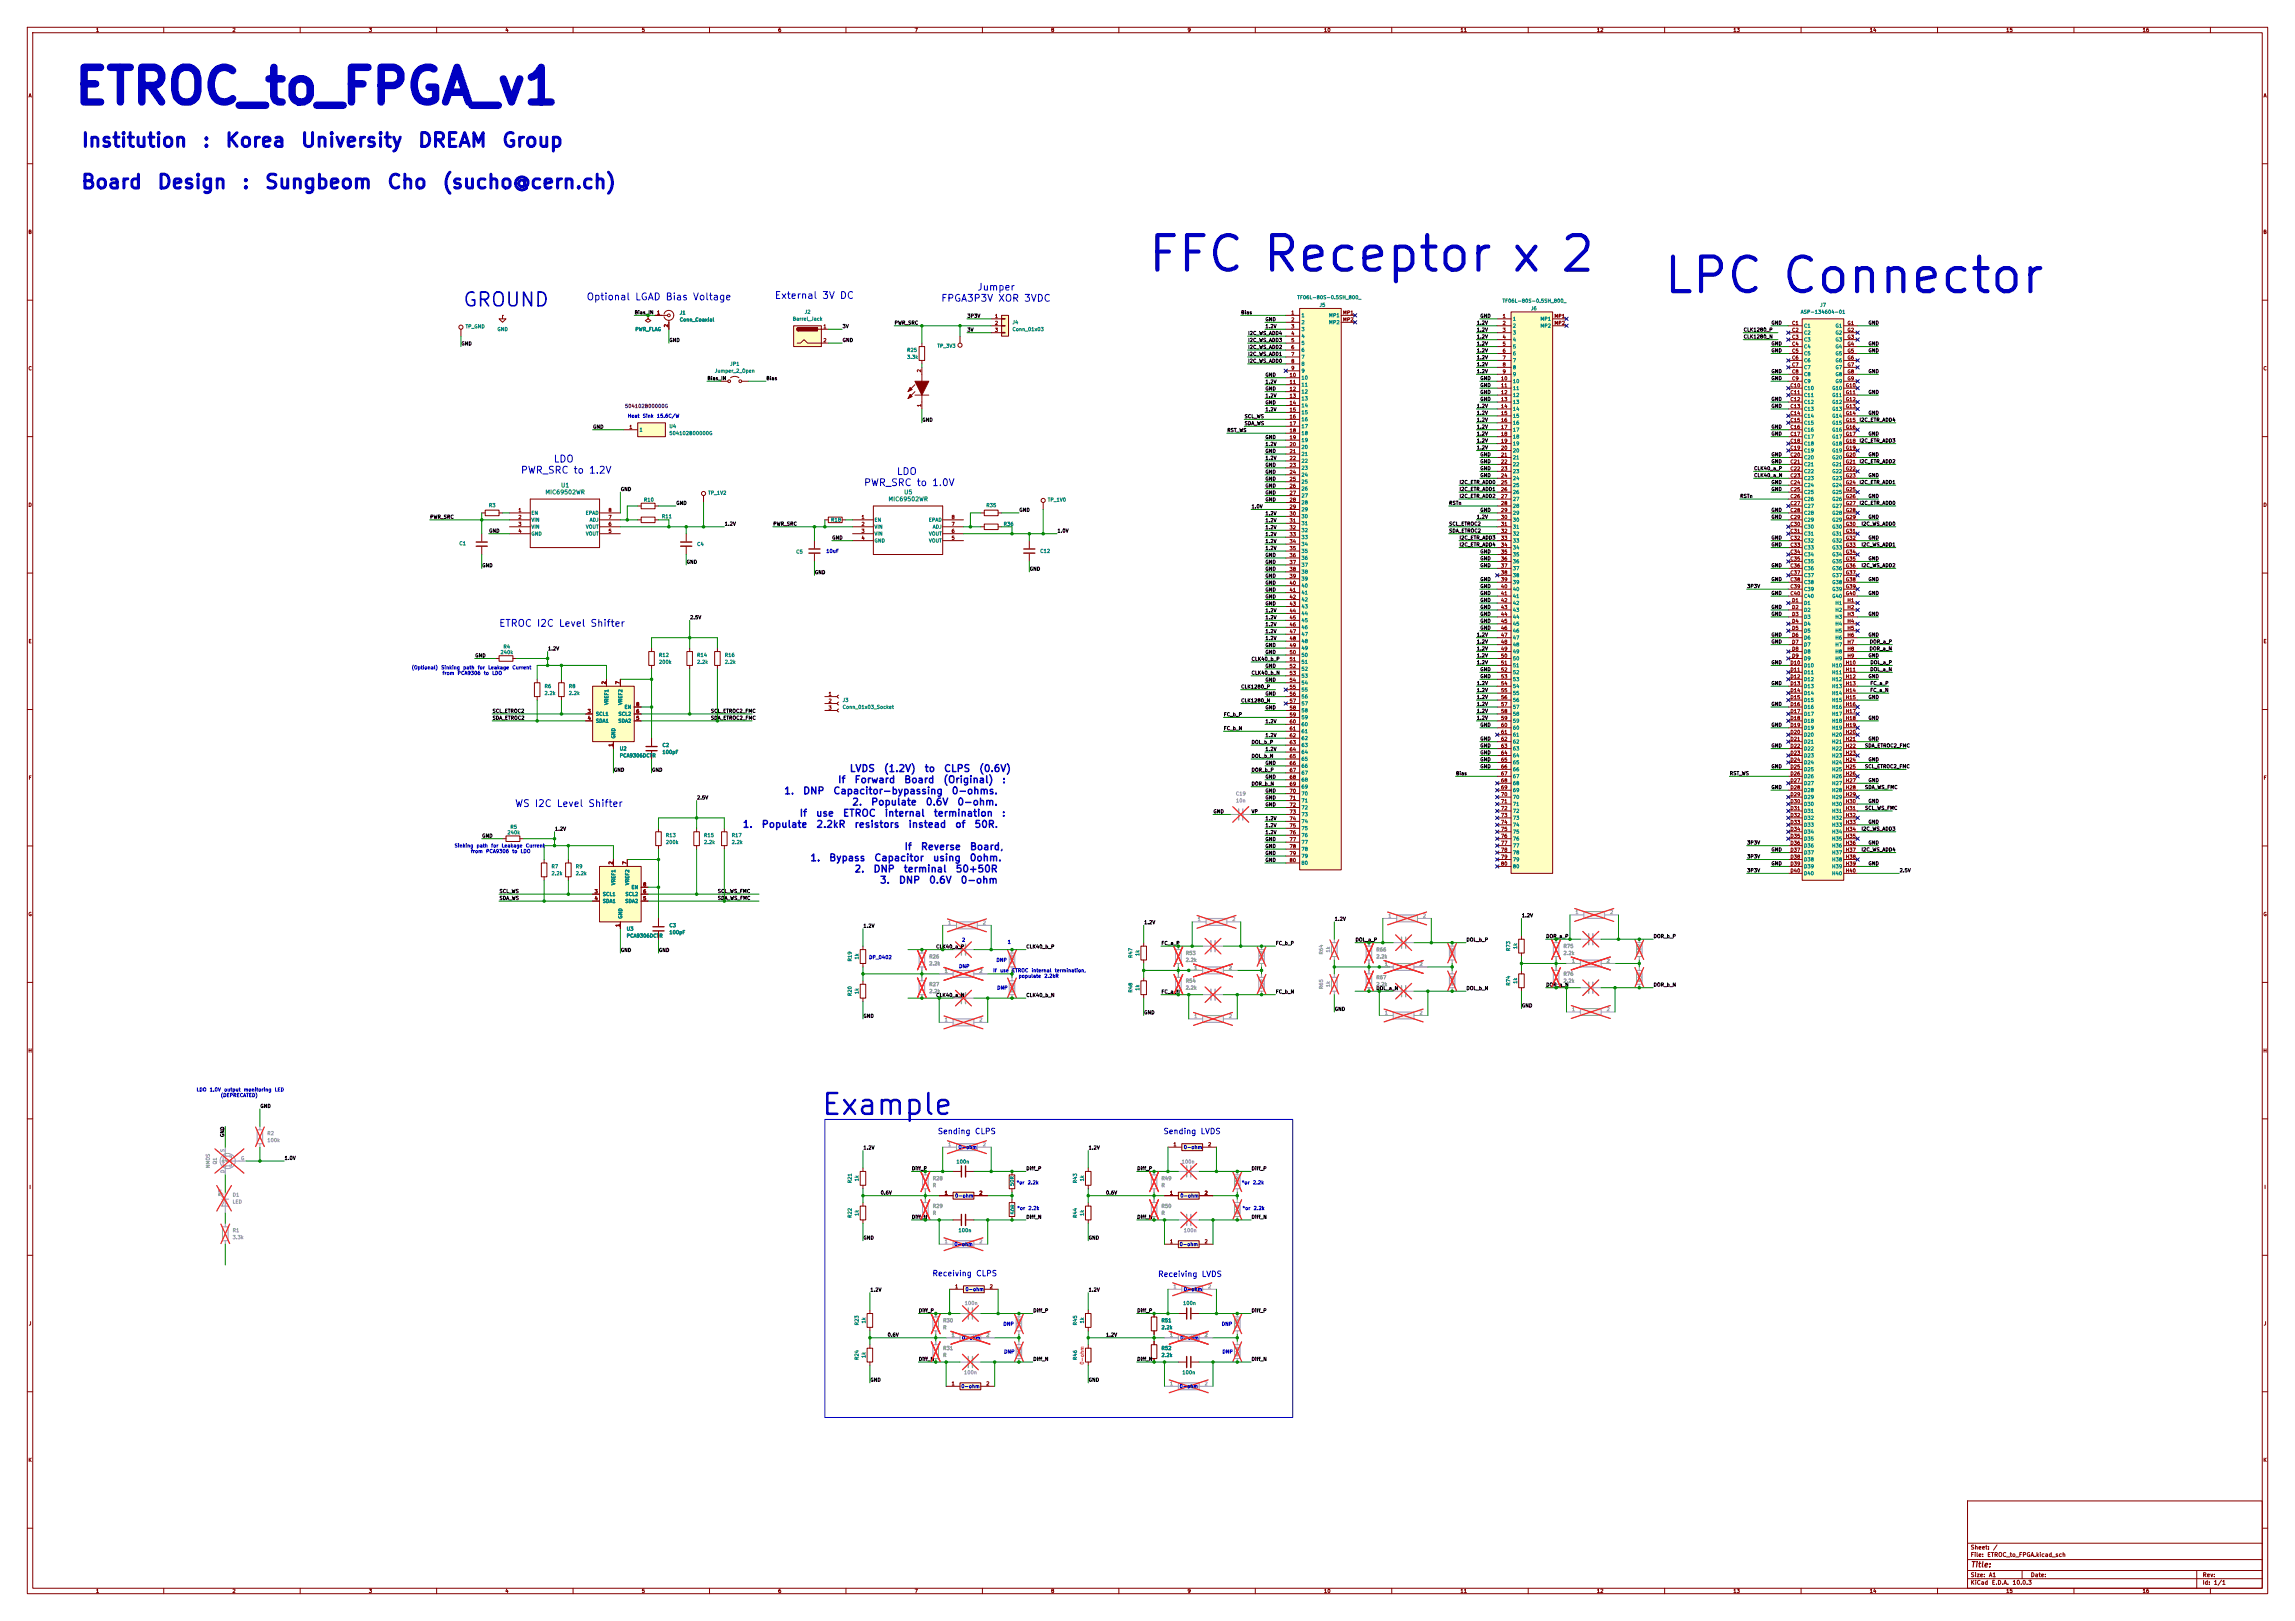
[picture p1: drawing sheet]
<svg xmlns="http://www.w3.org/2000/svg" width="841mm" height="594mm" viewBox="0 0 841 594" stroke-linecap="round" stroke-linejoin="round" font-family="sans-serif">
<defs><g id="words">
<g font-size="12.7" fill="#0000c2">
<text x="26.5" y="41.2">ETROC_to_FPGA_v1</text>
<text x="419.8" y="102.7">FFC Receptor x 2</text>
<text x="608.8" y="110.6">LPC Connector</text>
</g>
<text font-size="7.6" fill="#0000c2" x="300.6" y="410.5">Example</text>
<g font-size="5.1" fill="#0000c2">
<text x="29.5" y="55.2">Institution</text>
<text x="73.9" y="55.2">:</text>
<text x="82.2" y="55.2">Korea</text>
<text x="109.9" y="55.2">University</text>
<text x="152.8" y="55.2">DREAM</text>
<text x="183.6" y="55.2">Group</text>
<text x="29.4" y="70.4">Board</text>
<text x="57.3" y="70.4">Design</text>
<text x="88.4" y="70.4">:</text>
<text x="96.7" y="70.4">Sungbeom</text>
<text x="141.6" y="70.4">Cho</text>
<text x="161.7" y="70.4">(sucho@cern.ch)</text>
<text x="169.3" y="113.6">GROUND</text>
</g>
<g font-size="2.5" fill="#0000c2">
<text x="357.9" y="107.1">Jumper</text>
<text x="214.8" y="110.7">Optional LGAD Bias Voltage</text>
<text x="283.7" y="110.2">External 3V DC</text>
<text x="344.7" y="111.2">FPGA3P3V XOR 3VDC</text>
<text x="202.7" y="170.1">LDO</text>
<text x="190.7" y="174.2">PWR_SRC to 1.2V</text>
<text x="316.4" y="178.7">PWR_SRC to 1.0V</text>
<text x="328.4" y="174.7">LDO</text>
<text x="182.7" y="230.3">ETROC I2C Level Shifter</text>
<text x="306.9" y="287.6">If</text>
<text x="311.2" y="283.5">LVDS</text>
<text x="312.9" y="287.6">Forward</text>
<text x="323.7" y="283.5">(1.2V)</text>
<text x="331.1" y="287.6">Board</text>
<text x="338.6" y="283.5">to</text>
<text x="345.5" y="287.6">(Original)</text>
<text x="345.7" y="283.5">CLPS</text>
<text x="358.6" y="283.5">(0.6V)</text>
<text x="367.1" y="287.6">:</text>
<text x="287.1" y="291.7">1.</text>
<text x="294.1" y="291.7">DNP</text>
<text x="305.2" y="291.7">Capacitor-bypassing</text>
<text x="348.5" y="291.7">0-ohms.</text>
<text x="188.5" y="296.3">WS I2C Level Shifter</text>
<text x="292.8" y="299.9">If</text>
<text x="298.8" y="299.9">use</text>
<text x="308.7" y="299.9">ETROC</text>
<text x="312.1" y="295.8">2.</text>
<text x="319" y="295.8">Populate</text>
<text x="324" y="299.9">internal</text>
<text x="339" y="295.8">0.6V</text>
<text x="342" y="299.9">termination</text>
<text x="350.6" y="295.8">0-ohm.</text>
<text x="366.9" y="299.9">:</text>
<text x="271.9" y="304">1.</text>
<text x="278.9" y="304">Populate</text>
<text x="298.9" y="304">2.2kR</text>
<text x="312.9" y="304">resistors</text>
<text x="332.7" y="304">instead</text>
<text x="349.8" y="304">of</text>
<text x="356.9" y="304">50R.</text>
<text x="296.7" y="316.2">1.</text>
<text x="303.7" y="316.2">Bypass</text>
<text x="320.2" y="316.2">Capacitor</text>
<text x="331.2" y="312.1">If</text>
<text x="337.2" y="312.1">Reverse</text>
<text x="341.6" y="316.2">using</text>
<text x="355.1" y="316.2">0ohm.</text>
<text x="355.2" y="312.1">Board,</text>
<text x="312.9" y="320.3">2.</text>
<text x="319.9" y="320.3">DNP</text>
<text x="330.9" y="320.3">terminal</text>
<text x="350" y="320.3">50+50R</text>
<text x="322.2" y="324.4">3.</text>
<text x="329.2" y="324.4">DNP</text>
<text x="340.2" y="324.4">0.6V</text>
<text x="351.8" y="324.4">0-ohm</text>
</g>
<g font-size="2" fill="#0000c2">
<text x="343.5" y="416.1">Sending CLPS</text>
<text x="426.2" y="416.1">Sending LVDS</text>
<text x="341.5" y="468.2">Receiving CLPS</text>
<text x="424.2" y="468.4">Receiving LVDS</text>
</g>
<text font-size="2" fill="#840000" x="722" y="574.8">Title:</text>
<g font-size="1.5" fill="#008484">
<text x="205.4" y="179">U1</text>
<text x="199.7" y="181.5">MIC69502WR</text>
<text x="325.4" y="184">MIC69502WR</text>
<text x="331.1" y="181.5">U5</text>
</g>
<g font-size="1.5" fill="#840000">
<text x="722" y="568.2">Sheet:</text>
<text x="730.2" y="568.2">/</text>
<text x="722" y="570.9">File:</text>
<text x="728.1" y="570.9">ETROC_to_FPGA.kicad_sch</text>
<text x="722" y="581.1">KiCad</text>
<text x="722" y="578.3">Size:</text>
<text x="728.7" y="578.3">A1</text>
<text x="729.7" y="581.1">E.D.A.</text>
<text x="737.3" y="581.1">10.0.3</text>
<text x="744" y="578.3">Date:</text>
<text x="807" y="578.3">Rev:</text>
<text x="807" y="581.1">Id:</text>
<text x="811.1" y="581.1">1/1</text>
</g>
<g font-size="1.3" fill="#840000">
<text x="35" y="12">1</text>
<text x="85" y="12">2</text>
<text x="135" y="12">3</text>
<text x="185" y="12">4</text>
<text x="235" y="12">5</text>
<text x="285" y="12">6</text>
<text x="335" y="12">7</text>
<text x="385" y="12">8</text>
<text x="435" y="12">9</text>
<text x="485" y="12">10</text>
<text x="535" y="12">11</text>
<text x="585" y="12">12</text>
<text x="635" y="12">13</text>
<text x="685" y="12">14</text>
<text x="735" y="12">15</text>
<text x="785" y="12">16</text>
<text x="10.3" y="36">A</text>
<text x="829.3" y="36">A</text>
<text x="10.3" y="86">B</text>
<text x="829.2" y="86">B</text>
<text x="240.6" y="115.5">1</text>
<text x="364.4" y="116.8">1</text>
<text x="364.4" y="119.4">2</text>
<text x="473" y="115.5">1</text>
<text x="473" y="118.1">2</text>
<text x="492" y="115.5">MP1</text>
<text x="492" y="118.1">MP2</text>
<text x="550.5" y="116.8">1</text>
<text x="550.5" y="119.4">2</text>
<text x="569.4" y="116.8">MP1</text>
<text x="569.4" y="119.4">MP2</text>
<text x="656.5" y="119.4">C1</text>
<text x="676.8" y="119.4">G1</text>
<text x="245.1" y="120.1" transform="rotate(-90 245.1 120.1)">2</text>
<text x="301.6" y="120.6">1</text>
<text x="301.6" y="125.7">2</text>
<text x="364.4" y="121.9">3</text>
<text x="473" y="120.6">3</text>
<text x="473" y="123.2">4</text>
<text x="473" y="125.7">5</text>
<text x="550.5" y="121.9">3</text>
<text x="550.5" y="124.4">4</text>
<text x="656.5" y="121.9">C2</text>
<text x="656.5" y="124.4">C3</text>
<text x="676.8" y="121.9">G2</text>
<text x="676.8" y="124.4">G3</text>
<text x="473" y="128.2">6</text>
<text x="473" y="130.8">7</text>
<text x="550.5" y="127">5</text>
<text x="550.5" y="129.5">6</text>
<text x="656.5" y="127">C4</text>
<text x="656.5" y="129.5">C5</text>
<text x="676.8" y="127">G4</text>
<text x="676.8" y="129.5">G5</text>
<text x="10.3" y="136">C</text>
<text x="337.8" y="136.6" transform="rotate(-90 337.8 136.6)">2</text>
<text x="473" y="133.3">8</text>
<text x="473" y="135.9">9</text>
<text x="550.5" y="132.1">7</text>
<text x="550.5" y="134.6">8</text>
<text x="550.5" y="137.1">9</text>
<text x="656.5" y="132.1">C6</text>
<text x="656.5" y="134.6">C7</text>
<text x="656.5" y="137.1">C8</text>
<text x="676.8" y="132.1">G6</text>
<text x="676.8" y="134.6">G7</text>
<text x="676.8" y="137.1">G8</text>
<text x="829.2" y="136">C</text>
<text x="472.4" y="138.4">10</text>
<text x="472.4" y="140.9">11</text>
<text x="472.4" y="143.5">12</text>
<text x="549.9" y="139.7">10</text>
<text x="549.9" y="142.2">11</text>
<text x="655.9" y="142.2">C10</text>
<text x="656.5" y="139.7">C9</text>
<text x="676.2" y="142.2">G10</text>
<text x="676.8" y="139.7">G9</text>
<text x="337.8" y="149.3" transform="rotate(-90 337.8 149.3)">1</text>
<text x="472.4" y="146">13</text>
<text x="472.4" y="148.6">14</text>
<text x="549.9" y="144.8">12</text>
<text x="549.9" y="147.3">13</text>
<text x="549.9" y="149.8">14</text>
<text x="655.9" y="144.8">C11</text>
<text x="655.9" y="147.3">C12</text>
<text x="655.9" y="149.8">C13</text>
<text x="676.2" y="144.8">G11</text>
<text x="676.2" y="147.3">G12</text>
<text x="676.2" y="149.8">G13</text>
<text x="472.4" y="151.1">15</text>
<text x="472.4" y="153.6">16</text>
<text x="549.9" y="152.4">15</text>
<text x="549.9" y="154.9">16</text>
<text x="655.9" y="152.4">C14</text>
<text x="655.9" y="154.9">C15</text>
<text x="676.2" y="152.4">G14</text>
<text x="676.2" y="154.9">G15</text>
<text x="230.4" y="157.5">1</text>
<text x="472.4" y="156.2">17</text>
<text x="472.4" y="158.7">18</text>
<text x="472.4" y="161.3">19</text>
<text x="549.9" y="157.5">17</text>
<text x="549.9" y="160">18</text>
<text x="655.9" y="157.5">C16</text>
<text x="655.9" y="160">C17</text>
<text x="676.2" y="157.5">G16</text>
<text x="676.2" y="160">G17</text>
<text x="472.4" y="163.8">20</text>
<text x="472.4" y="166.3">21</text>
<text x="549.9" y="162.5">19</text>
<text x="549.9" y="165.1">20</text>
<text x="549.9" y="167.6">21</text>
<text x="655.9" y="162.5">C18</text>
<text x="655.9" y="165.1">C19</text>
<text x="655.9" y="167.6">C20</text>
<text x="676.2" y="162.5">G18</text>
<text x="676.2" y="165.1">G19</text>
<text x="676.2" y="167.6">G20</text>
<text x="472.4" y="168.9">22</text>
<text x="472.4" y="171.4">23</text>
<text x="472.4" y="174">24</text>
<text x="549.9" y="170.2">22</text>
<text x="549.9" y="172.7">23</text>
<text x="655.9" y="170.2">C21</text>
<text x="655.9" y="172.7">C22</text>
<text x="676.2" y="170.2">G21</text>
<text x="676.2" y="172.7">G22</text>
<text x="472.4" y="176.5">25</text>
<text x="472.4" y="179">26</text>
<text x="549.9" y="175.2">24</text>
<text x="549.9" y="177.8">25</text>
<text x="655.9" y="175.2">C23</text>
<text x="655.9" y="177.8">C24</text>
<text x="676.2" y="175.2">G23</text>
<text x="676.2" y="177.8">G24</text>
<text x="10.3" y="186">D</text>
<text x="472.4" y="181.6">27</text>
<text x="472.4" y="184.1">28</text>
<text x="549.9" y="180.3">26</text>
<text x="549.9" y="182.9">27</text>
<text x="549.9" y="185.4">28</text>
<text x="655.9" y="180.3">C25</text>
<text x="655.9" y="182.9">C26</text>
<text x="655.9" y="185.4">C27</text>
<text x="676.2" y="180.3">G25</text>
<text x="676.2" y="182.9">G26</text>
<text x="676.2" y="185.4">G27</text>
<text x="829.2" y="186">D</text>
<text x="189.8" y="187.9">1</text>
<text x="189.8" y="190.5">2</text>
<text x="222.8" y="190.5">7</text>
<text x="222.8" y="187.9">8</text>
<text x="315.5" y="190.5">1</text>
<text x="348.5" y="190.5">8</text>
<text x="472.4" y="186.7">29</text>
<text x="472.4" y="189.2">30</text>
<text x="472.4" y="191.7">31</text>
<text x="549.9" y="187.9">29</text>
<text x="549.9" y="190.5">30</text>
<text x="655.9" y="187.9">C28</text>
<text x="655.9" y="190.5">C29</text>
<text x="676.2" y="187.9">G28</text>
<text x="676.2" y="190.5">G29</text>
<text x="189.8" y="193">3</text>
<text x="189.8" y="195.6">4</text>
<text x="222.8" y="195.6">5</text>
<text x="222.8" y="193">6</text>
<text x="315.5" y="193">2</text>
<text x="315.5" y="195.6">3</text>
<text x="348.5" y="195.6">6</text>
<text x="348.5" y="193">7</text>
<text x="472.4" y="194.3">32</text>
<text x="472.4" y="196.8">33</text>
<text x="549.9" y="193">31</text>
<text x="549.9" y="195.6">32</text>
<text x="655.9" y="193">C30</text>
<text x="655.9" y="195.6">C31</text>
<text x="676.2" y="193">G30</text>
<text x="676.2" y="195.6">G31</text>
<text x="315.5" y="198.1">4</text>
<text x="348.5" y="198.1">5</text>
<text x="472.4" y="199.4">34</text>
<text x="472.4" y="201.9">35</text>
<text x="549.9" y="198.1">33</text>
<text x="549.9" y="200.6">34</text>
<text x="549.9" y="203.2">35</text>
<text x="655.9" y="198.1">C32</text>
<text x="655.9" y="200.6">C33</text>
<text x="655.9" y="203.2">C34</text>
<text x="676.2" y="198.1">G32</text>
<text x="676.2" y="200.6">G33</text>
<text x="676.2" y="203.2">G34</text>
<text x="472.4" y="204.4">36</text>
<text x="472.4" y="207">37</text>
<text x="472.4" y="209.5">38</text>
<text x="549.9" y="205.7">36</text>
<text x="549.9" y="208.3">37</text>
<text x="655.9" y="205.7">C35</text>
<text x="655.9" y="208.3">C36</text>
<text x="676.2" y="205.7">G35</text>
<text x="676.2" y="208.3">G36</text>
<text x="472.4" y="212.1">39</text>
<text x="472.4" y="214.6">40</text>
<text x="549.9" y="210.8">38</text>
<text x="549.9" y="213.3">39</text>
<text x="549.9" y="215.9">40</text>
<text x="655.9" y="210.8">C37</text>
<text x="655.9" y="213.3">C38</text>
<text x="655.9" y="215.9">C39</text>
<text x="676.2" y="210.8">G37</text>
<text x="676.2" y="213.3">G38</text>
<text x="676.2" y="215.9">G39</text>
<text x="472.4" y="217.1">41</text>
<text x="472.4" y="219.7">42</text>
<text x="549.9" y="218.4">41</text>
<text x="549.9" y="221">42</text>
<text x="655.9" y="218.4">C40</text>
<text x="656.5" y="221">D1</text>
<text x="676.2" y="218.4">G40</text>
<text x="676.8" y="221">H1</text>
<text x="472.4" y="222.2">43</text>
<text x="472.4" y="224.8">44</text>
<text x="472.4" y="227.3">45</text>
<text x="549.9" y="223.5">43</text>
<text x="549.9" y="226">44</text>
<text x="656.5" y="223.5">D2</text>
<text x="656.5" y="226">D3</text>
<text x="676.8" y="223.5">H2</text>
<text x="676.8" y="226">H3</text>
<text x="472.4" y="229.8">46</text>
<text x="472.4" y="232.4">47</text>
<text x="549.9" y="228.6">45</text>
<text x="549.9" y="231.1">46</text>
<text x="549.9" y="233.7">47</text>
<text x="656.5" y="228.6">D4</text>
<text x="656.5" y="231.1">D5</text>
<text x="656.5" y="233.7">D6</text>
<text x="676.8" y="228.6">H4</text>
<text x="676.8" y="231.1">H5</text>
<text x="676.8" y="233.7">H6</text>
<text x="10.3" y="236">E</text>
<text x="472.4" y="234.9">48</text>
<text x="472.4" y="237.5">49</text>
<text x="549.9" y="236.2">48</text>
<text x="549.9" y="238.7">49</text>
<text x="656.5" y="236.2">D7</text>
<text x="656.5" y="238.7">D8</text>
<text x="676.8" y="236.2">H7</text>
<text x="676.8" y="238.7">H8</text>
<text x="829.3" y="236">E</text>
<text x="472.4" y="240">50</text>
<text x="472.4" y="242.5">51</text>
<text x="472.4" y="245.1">52</text>
<text x="549.9" y="241.3">50</text>
<text x="549.9" y="243.8">51</text>
<text x="655.9" y="243.8">D10</text>
<text x="656.5" y="241.3">D9</text>
<text x="676.2" y="243.8">H10</text>
<text x="676.8" y="241.3">H9</text>
<text x="222.2" y="250.9" transform="rotate(-90 222.2 250.9)">2</text>
<text x="227.3" y="250.9" transform="rotate(-90 227.3 250.9)">7</text>
<text x="472.4" y="247.6">53</text>
<text x="472.4" y="250.2">54</text>
<text x="549.9" y="246.4">52</text>
<text x="549.9" y="248.9">53</text>
<text x="549.9" y="251.4">54</text>
<text x="655.9" y="246.4">D11</text>
<text x="655.9" y="248.9">D12</text>
<text x="655.9" y="251.4">D13</text>
<text x="676.2" y="246.4">H11</text>
<text x="676.2" y="248.9">H12</text>
<text x="676.2" y="251.4">H13</text>
<text x="303.5" y="255.2">1</text>
<text x="303.5" y="257.8">2</text>
<text x="472.4" y="252.7">55</text>
<text x="472.4" y="255.2">56</text>
<text x="472.4" y="257.8">57</text>
<text x="549.9" y="254">55</text>
<text x="549.9" y="256.5">56</text>
<text x="655.9" y="254">D14</text>
<text x="655.9" y="256.5">D15</text>
<text x="676.2" y="254">H14</text>
<text x="676.2" y="256.5">H15</text>
<text x="215.2" y="261.6">3</text>
<text x="233" y="261.6">6</text>
<text x="233" y="259.1">8</text>
<text x="303.5" y="260.3">3</text>
<text x="472.4" y="260.3">58</text>
<text x="472.4" y="262.9">59</text>
<text x="549.9" y="259.1">57</text>
<text x="549.9" y="261.6">58</text>
<text x="655.9" y="259.1">D16</text>
<text x="655.9" y="261.6">D17</text>
<text x="676.2" y="259.1">H16</text>
<text x="676.2" y="261.6">H17</text>
<text x="215.2" y="264.1">4</text>
<text x="233" y="264.1">5</text>
<text x="472.4" y="265.4">60</text>
<text x="472.4" y="267.9">61</text>
<text x="549.9" y="264.1">59</text>
<text x="549.9" y="266.7">60</text>
<text x="549.9" y="269.2">61</text>
<text x="655.9" y="264.1">D18</text>
<text x="655.9" y="266.7">D19</text>
<text x="655.9" y="269.2">D20</text>
<text x="676.2" y="264.1">H18</text>
<text x="676.2" y="266.7">H19</text>
<text x="676.2" y="269.2">H20</text>
<text x="224.8" y="273.8" transform="rotate(-90 224.8 273.8)">1</text>
<text x="472.4" y="270.5">62</text>
<text x="472.4" y="273">63</text>
<text x="472.4" y="275.6">64</text>
<text x="549.9" y="271.8">62</text>
<text x="549.9" y="274.3">63</text>
<text x="655.9" y="271.8">D21</text>
<text x="655.9" y="274.3">D22</text>
<text x="676.2" y="271.8">H21</text>
<text x="676.2" y="274.3">H22</text>
<text x="472.4" y="278.1">65</text>
<text x="472.4" y="280.6">66</text>
<text x="549.9" y="276.8">64</text>
<text x="549.9" y="279.4">65</text>
<text x="549.9" y="281.9">66</text>
<text x="655.9" y="276.8">D23</text>
<text x="655.9" y="279.4">D24</text>
<text x="655.9" y="281.9">D25</text>
<text x="676.2" y="276.8">H23</text>
<text x="676.2" y="279.4">H24</text>
<text x="676.2" y="281.9">H25</text>
<text x="10.3" y="286">F</text>
<text x="472.4" y="283.2">67</text>
<text x="472.4" y="285.7">68</text>
<text x="549.9" y="284.5">67</text>
<text x="549.9" y="287">68</text>
<text x="655.9" y="284.5">D26</text>
<text x="655.9" y="287">D27</text>
<text x="676.2" y="284.5">H26</text>
<text x="676.2" y="287">H27</text>
<text x="829.3" y="286">F</text>
<text x="472.4" y="288.3">69</text>
<text x="472.4" y="290.8">70</text>
<text x="472.4" y="293.3">71</text>
<text x="549.9" y="289.5">69</text>
<text x="549.9" y="292.1">70</text>
<text x="655.9" y="289.5">D28</text>
<text x="655.9" y="292.1">D29</text>
<text x="676.2" y="289.5">H28</text>
<text x="676.2" y="292.1">H29</text>
<text x="472.4" y="295.9">72</text>
<text x="472.4" y="298.4">73</text>
<text x="549.9" y="294.6">71</text>
<text x="549.9" y="297.2">72</text>
<text x="549.9" y="299.7">73</text>
<text x="655.9" y="294.6">D30</text>
<text x="655.9" y="297.2">D31</text>
<text x="655.9" y="299.7">D32</text>
<text x="676.2" y="294.6">H30</text>
<text x="676.2" y="297.2">H31</text>
<text x="676.2" y="299.7">H32</text>
<text x="472.4" y="301">74</text>
<text x="472.4" y="303.5">75</text>
<text x="549.9" y="302.2">74</text>
<text x="549.9" y="304.8">75</text>
<text x="655.9" y="302.2">D33</text>
<text x="655.9" y="304.8">D34</text>
<text x="676.2" y="302.2">H33</text>
<text x="676.2" y="304.8">H34</text>
<text x="472.4" y="306">76</text>
<text x="472.4" y="308.6">77</text>
<text x="472.4" y="311.1">78</text>
<text x="549.9" y="307.3">76</text>
<text x="549.9" y="309.9">77</text>
<text x="655.9" y="307.3">D35</text>
<text x="655.9" y="309.9">D36</text>
<text x="676.2" y="307.3">H35</text>
<text x="676.2" y="309.9">H36</text>
<text x="224.8" y="316.9" transform="rotate(-90 224.8 316.9)">2</text>
<text x="229.8" y="316.9" transform="rotate(-90 229.8 316.9)">7</text>
<text x="472.4" y="313.7">79</text>
<text x="472.4" y="316.2">80</text>
<text x="549.9" y="312.4">78</text>
<text x="549.9" y="314.9">79</text>
<text x="549.9" y="317.5">80</text>
<text x="655.9" y="312.4">D37</text>
<text x="655.9" y="314.9">D38</text>
<text x="655.9" y="317.5">D39</text>
<text x="676.2" y="312.4">H37</text>
<text x="676.2" y="314.9">H38</text>
<text x="676.2" y="317.5">H39</text>
<text x="655.9" y="320">D40</text>
<text x="676.2" y="320">H40</text>
<text x="217.7" y="327.6">3</text>
<text x="235.5" y="327.6">6</text>
<text x="235.5" y="325.1">8</text>
<text x="10.3" y="336">G</text>
<text x="217.7" y="330.2">4</text>
<text x="235.5" y="330.2">5</text>
<text x="829.2" y="336">G</text>
<text x="227.3" y="339.8" transform="rotate(-90 227.3 339.8)">1</text>
<text x="10.2" y="386">H</text>
<text x="829.2" y="386">H</text>
<text x="429.8" y="420.3">1</text>
<text x="442.5" y="420.3">2</text>
<text x="10.6" y="436">I</text>
<text x="829.6" y="436">I</text>
<text x="346" y="438.1">1</text>
<text x="358.7" y="438.1">2</text>
<text x="428.6" y="438.1">1</text>
<text x="441.3" y="438.1">2</text>
<text x="428.6" y="455.9">1</text>
<text x="441.3" y="455.9">2</text>
<text x="349.8" y="472.4">1</text>
<text x="362.5" y="472.4">2</text>
<text x="10.4" y="486">J</text>
<text x="829.4" y="486">J</text>
<text x="348.5" y="508">1</text>
<text x="361.2" y="508">2</text>
<text x="10.3" y="536">K</text>
<text x="829.2" y="536">K</text>
<text x="35" y="584">1</text>
<text x="85" y="584">2</text>
<text x="135" y="584">3</text>
<text x="185" y="584">4</text>
<text x="235" y="584">5</text>
<text x="285" y="584">6</text>
<text x="335" y="584">7</text>
<text x="385" y="584">8</text>
<text x="435" y="584">9</text>
<text x="485" y="584">10</text>
<text x="535" y="584">11</text>
<text x="585" y="584">12</text>
<text x="635" y="584">13</text>
<text x="685" y="584">14</text>
<text x="735" y="584">15</text>
<text x="785" y="584">16</text>
</g>
<g font-size="1.3" fill="#008484">
<text x="475.2" y="109.9">TF06L-80S-0.5SH_800_</text>
<text x="483.4" y="112.7">J5</text>
<text x="550.4" y="111.2">TF06L-80S-0.5SH_800_</text>
<text x="666.8" y="112.7">J7</text>
<text x="248.9" y="115.6">J1</text>
<text x="248.9" y="118.1">Conn_Coaxial</text>
<text x="290.3" y="117.8">Barrel_Jack</text>
<text x="294.7" y="115.3">J2</text>
<text x="370.8" y="119.1">J4</text>
<text x="476.8" y="116.5">1</text>
<text x="476.8" y="119.1">2</text>
<text x="486.8" y="116.5">MP1</text>
<text x="486.8" y="119.1">MP2</text>
<text x="554.2" y="117.8">1</text>
<text x="560.8" y="114">J6</text>
<text x="564.3" y="117.8">MP1</text>
<text x="659.7" y="115.3">ASP-134604-01</text>
<text x="170.4" y="120.6">TP_GND</text>
<text x="182.1" y="121.6">GND</text>
<text x="232.7" y="121.6">PWR_FLAG</text>
<text x="370.8" y="121.6">Conn_01x03</text>
<text x="476.8" y="121.6">3</text>
<text x="476.8" y="124.2">4</text>
<text x="554.2" y="120.4">2</text>
<text x="554.2" y="122.9">3</text>
<text x="554.2" y="125.4">4</text>
<text x="564.3" y="120.4">MP2</text>
<text x="660.9" y="120.4">C1</text>
<text x="660.9" y="122.9">C2</text>
<text x="660.9" y="125.4">C3</text>
<text x="672.4" y="120.4">G1</text>
<text x="672.4" y="122.9">G2</text>
<text x="672.4" y="125.4">G3</text>
<text x="332.2" y="131.8">3.3k</text>
<text x="332.2" y="129.2">R25</text>
<text x="343.3" y="127.7">TP_3V3</text>
<text x="476.8" y="126.7">5</text>
<text x="476.8" y="129.2">6</text>
<text x="476.8" y="131.8">7</text>
<text x="554.2" y="128">5</text>
<text x="554.2" y="130.5">6</text>
<text x="660.9" y="128">C4</text>
<text x="660.9" y="130.5">C5</text>
<text x="672.4" y="128">G4</text>
<text x="672.4" y="130.5">G5</text>
<text x="261.8" y="136.9">Jumper_2_Open</text>
<text x="267.4" y="134.3">JP1</text>
<text x="476.8" y="134.3">8</text>
<text x="476.8" y="136.9">9</text>
<text x="554.2" y="133.1">7</text>
<text x="554.2" y="135.6">8</text>
<text x="660.9" y="133.1">C6</text>
<text x="660.9" y="135.6">C7</text>
<text x="672.4" y="133.1">G6</text>
<text x="672.4" y="135.6">G7</text>
<text x="476.8" y="139.4">10</text>
<text x="476.8" y="141.9">11</text>
<text x="554.2" y="138.1">9</text>
<text x="554.2" y="140.7">10</text>
<text x="554.2" y="143.2">11</text>
<text x="660.9" y="138.1">C8</text>
<text x="660.9" y="140.7">C9</text>
<text x="660.9" y="143.2">C10</text>
<text x="671.2" y="143.2">G10</text>
<text x="672.4" y="138.1">G8</text>
<text x="672.4" y="140.7">G9</text>
<text x="476.8" y="144.5">12</text>
<text x="476.8" y="147">13</text>
<text x="476.8" y="149.6">14</text>
<text x="554.2" y="145.8">12</text>
<text x="554.2" y="148.3">13</text>
<text x="660.9" y="145.8">C11</text>
<text x="660.9" y="148.3">C12</text>
<text x="671.2" y="145.8">G11</text>
<text x="671.2" y="148.3">G12</text>
<text x="476.8" y="152.1">15</text>
<text x="476.8" y="154.6">16</text>
<text x="554.2" y="150.8">14</text>
<text x="554.2" y="153.4">15</text>
<text x="554.2" y="155.9">16</text>
<text x="660.9" y="150.8">C13</text>
<text x="660.9" y="153.4">C14</text>
<text x="660.9" y="155.9">C15</text>
<text x="671.2" y="150.8">G13</text>
<text x="671.2" y="153.4">G14</text>
<text x="671.2" y="155.9">G15</text>
<text x="234.2" y="158.5">1</text>
<text x="245.1" y="159.7">504102B00000G</text>
<text x="245.1" y="157.2">U4</text>
<text x="476.8" y="157.2">17</text>
<text x="476.8" y="159.7">18</text>
<text x="554.2" y="158.5">17</text>
<text x="554.2" y="161">18</text>
<text x="660.9" y="158.5">C16</text>
<text x="660.9" y="161">C17</text>
<text x="671.2" y="158.5">G16</text>
<text x="671.2" y="161">G17</text>
<text x="476.8" y="162.3">19</text>
<text x="476.8" y="164.8">20</text>
<text x="476.8" y="167.3">21</text>
<text x="554.2" y="163.5">19</text>
<text x="554.2" y="166.1">20</text>
<text x="660.9" y="163.5">C18</text>
<text x="660.9" y="166.1">C19</text>
<text x="671.2" y="163.5">G18</text>
<text x="671.2" y="166.1">G19</text>
<text x="476.8" y="169.9">22</text>
<text x="476.8" y="172.4">23</text>
<text x="554.2" y="168.6">21</text>
<text x="554.2" y="171.2">22</text>
<text x="554.2" y="173.7">23</text>
<text x="660.9" y="168.6">C20</text>
<text x="660.9" y="171.2">C21</text>
<text x="660.9" y="173.7">C22</text>
<text x="671.2" y="168.6">G20</text>
<text x="671.2" y="171.2">G21</text>
<text x="671.2" y="173.7">G22</text>
<text x="476.8" y="175">24</text>
<text x="476.8" y="177.5">25</text>
<text x="554.2" y="176.2">24</text>
<text x="554.2" y="178.8">25</text>
<text x="660.9" y="176.2">C23</text>
<text x="660.9" y="178.8">C24</text>
<text x="671.2" y="176.2">G23</text>
<text x="671.2" y="178.8">G24</text>
<text x="235.8" y="184.1">R10</text>
<text x="259.3" y="181.6">TP_1V2</text>
<text x="383.8" y="184.1">TP_1V0</text>
<text x="476.8" y="180">26</text>
<text x="476.8" y="182.6">27</text>
<text x="476.8" y="185.1">28</text>
<text x="554.2" y="181.3">26</text>
<text x="554.2" y="183.9">27</text>
<text x="660.9" y="181.3">C25</text>
<text x="660.9" y="183.9">C26</text>
<text x="671.2" y="181.3">G25</text>
<text x="671.2" y="183.9">G26</text>
<text x="179" y="186.1">R3</text>
<text x="194.6" y="188.9">EN</text>
<text x="194.6" y="191.5">VIN</text>
<text x="214.5" y="188.9">EPAD</text>
<text x="215.9" y="191.5">ADJ</text>
<text x="242.4" y="190.2">R11</text>
<text x="304.4" y="191.5">R18</text>
<text x="320.3" y="191.5">EN</text>
<text x="340.2" y="191.5">EPAD</text>
<text x="361.3" y="186.1">R35</text>
<text x="476.8" y="187.7">29</text>
<text x="476.8" y="190.2">30</text>
<text x="554.2" y="186.4">28</text>
<text x="554.2" y="188.9">29</text>
<text x="554.2" y="191.5">30</text>
<text x="660.9" y="186.4">C27</text>
<text x="660.9" y="188.9">C28</text>
<text x="660.9" y="191.5">C29</text>
<text x="671.2" y="186.4">G27</text>
<text x="671.2" y="188.9">G28</text>
<text x="671.2" y="191.5">G29</text>
<text x="194.6" y="194">VIN</text>
<text x="194.6" y="196.6">GND</text>
<text x="214.5" y="196.6">VOUT</text>
<text x="214.5" y="194">VOUT</text>
<text x="320.3" y="194">VIN</text>
<text x="320.3" y="196.6">VIN</text>
<text x="340.3" y="196.6">VOUT</text>
<text x="341.7" y="194">ADJ</text>
<text x="367.6" y="193">R36</text>
<text x="476.8" y="192.7">31</text>
<text x="476.8" y="195.3">32</text>
<text x="476.8" y="197.8">33</text>
<text x="554.2" y="194">31</text>
<text x="554.2" y="196.6">32</text>
<text x="660.9" y="194">C30</text>
<text x="660.9" y="196.6">C31</text>
<text x="671.2" y="194">G30</text>
<text x="671.2" y="196.6">G31</text>
<text x="168.2" y="200.1">C1</text>
<text x="255.3" y="200.4">C4</text>
<text x="291.6" y="203.2">C5</text>
<text x="320.3" y="199.1">GND</text>
<text x="340.3" y="199.1">VOUT</text>
<text x="381" y="202.9">C12</text>
<text x="476.8" y="200.4">34</text>
<text x="476.8" y="202.9">35</text>
<text x="554.2" y="199.1">33</text>
<text x="554.2" y="201.6">34</text>
<text x="660.9" y="199.1">C32</text>
<text x="660.9" y="201.6">C33</text>
<text x="671.2" y="199.1">G32</text>
<text x="671.2" y="201.6">G33</text>
<text x="476.8" y="205.4">36</text>
<text x="476.8" y="208">37</text>
<text x="554.2" y="204.2">35</text>
<text x="554.2" y="206.7">36</text>
<text x="554.2" y="209.3">37</text>
<text x="660.9" y="204.2">C34</text>
<text x="660.9" y="206.7">C35</text>
<text x="660.9" y="209.3">C36</text>
<text x="671.2" y="204.2">G34</text>
<text x="671.2" y="206.7">G35</text>
<text x="671.2" y="209.3">G36</text>
<text x="476.8" y="210.5">38</text>
<text x="476.8" y="213.1">39</text>
<text x="476.8" y="215.6">40</text>
<text x="554.2" y="211.8">38</text>
<text x="554.2" y="214.3">39</text>
<text x="660.9" y="211.8">C37</text>
<text x="660.9" y="214.3">C38</text>
<text x="671.2" y="211.8">G37</text>
<text x="671.2" y="214.3">G38</text>
<text x="476.8" y="218.1">41</text>
<text x="476.8" y="220.7">42</text>
<text x="554.2" y="216.9">40</text>
<text x="554.2" y="219.4">41</text>
<text x="554.2" y="222">42</text>
<text x="660.9" y="216.9">C39</text>
<text x="660.9" y="219.4">C40</text>
<text x="660.9" y="222">D1</text>
<text x="671.2" y="216.9">G39</text>
<text x="671.2" y="219.4">G40</text>
<text x="672.4" y="222">H1</text>
<text x="476.8" y="223.2">43</text>
<text x="476.8" y="225.8">44</text>
<text x="554.2" y="224.5">43</text>
<text x="554.2" y="227">44</text>
<text x="660.9" y="224.5">D2</text>
<text x="660.9" y="227">D3</text>
<text x="672.4" y="224.5">H2</text>
<text x="672.4" y="227">H3</text>
<text x="476.8" y="228.3">45</text>
<text x="476.8" y="230.8">46</text>
<text x="476.8" y="233.4">47</text>
<text x="554.2" y="229.6">45</text>
<text x="554.2" y="232.1">46</text>
<text x="660.9" y="229.6">D4</text>
<text x="660.9" y="232.1">D5</text>
<text x="672.4" y="229.6">H4</text>
<text x="672.4" y="232.1">H5</text>
<text x="183.2" y="240">240k</text>
<text x="184.3" y="238">R4</text>
<text x="476.8" y="235.9">48</text>
<text x="476.8" y="238.5">49</text>
<text x="554.2" y="234.7">47</text>
<text x="554.2" y="237.2">48</text>
<text x="554.2" y="239.7">49</text>
<text x="660.9" y="234.7">D6</text>
<text x="660.9" y="237.2">D7</text>
<text x="660.9" y="239.7">D8</text>
<text x="672.4" y="234.7">H6</text>
<text x="672.4" y="237.2">H7</text>
<text x="672.4" y="239.7">H8</text>
<text x="241.3" y="241">R12</text>
<text x="241.3" y="243.5">200k</text>
<text x="255.3" y="243.5">2.2k</text>
<text x="255.3" y="241">R14</text>
<text x="265.4" y="243.5">2.2k</text>
<text x="265.4" y="241">R16</text>
<text x="476.8" y="241">50</text>
<text x="476.8" y="243.5">51</text>
<text x="554.2" y="242.3">50</text>
<text x="554.2" y="244.8">51</text>
<text x="660.9" y="242.3">D9</text>
<text x="660.9" y="244.8">D10</text>
<text x="671.2" y="244.8">H10</text>
<text x="672.4" y="242.3">H9</text>
<text x="476.8" y="246.1">52</text>
<text x="476.8" y="248.6">53</text>
<text x="476.8" y="251.2">54</text>
<text x="554.2" y="247.4">52</text>
<text x="554.2" y="249.9">53</text>
<text x="660.9" y="247.4">D11</text>
<text x="660.9" y="249.9">D12</text>
<text x="671.2" y="247.4">H11</text>
<text x="671.2" y="249.9">H12</text>
<text x="199.4" y="252.4">R6</text>
<text x="199.4" y="255">2.2k</text>
<text x="208.3" y="252.4">R8</text>
<text x="208.3" y="255">2.2k</text>
<text x="308.6" y="257.5">J3</text>
<text x="476.8" y="253.7">55</text>
<text x="476.8" y="256.2">56</text>
<text x="554.2" y="252.4">54</text>
<text x="554.2" y="255">55</text>
<text x="554.2" y="257.5">56</text>
<text x="660.9" y="252.4">D13</text>
<text x="660.9" y="255">D14</text>
<text x="660.9" y="257.5">D15</text>
<text x="671.2" y="252.4">H13</text>
<text x="671.2" y="255">H14</text>
<text x="671.2" y="257.5">H15</text>
<text x="218.2" y="262.6">SCL1</text>
<text x="223.2" y="258.5" transform="rotate(-90 223.2 258.5)">VREF1</text>
<text x="226.5" y="262.6">SCL2</text>
<text x="228.3" y="258.5" transform="rotate(-90 228.3 258.5)">VREF2</text>
<text x="228.7" y="260.1">EN</text>
<text x="308.6" y="260.1">Conn_01x03_Socket</text>
<text x="476.8" y="258.8">57</text>
<text x="476.8" y="261.3">58</text>
<text x="476.8" y="263.9">59</text>
<text x="554.2" y="260.1">57</text>
<text x="554.2" y="262.6">58</text>
<text x="660.9" y="260.1">D16</text>
<text x="660.9" y="262.6">D17</text>
<text x="671.2" y="260.1">H16</text>
<text x="671.2" y="262.6">H17</text>
<text x="218.2" y="265.1">SDA1</text>
<text x="226.4" y="265.1">SDA2</text>
<text x="476.8" y="266.4">60</text>
<text x="476.8" y="268.9">61</text>
<text x="554.2" y="265.1">59</text>
<text x="554.2" y="267.7">60</text>
<text x="660.9" y="265.1">D18</text>
<text x="660.9" y="267.7">D19</text>
<text x="671.2" y="265.1">H18</text>
<text x="671.2" y="267.7">H19</text>
<text x="225.8" y="270.8" transform="rotate(-90 225.8 270.8)">GND</text>
<text x="226.9" y="275.3">U2</text>
<text x="242.6" y="274">C2</text>
<text x="476.8" y="271.5">62</text>
<text x="476.8" y="274">63</text>
<text x="554.2" y="270.2">61</text>
<text x="554.2" y="272.8">62</text>
<text x="554.2" y="275.3">63</text>
<text x="660.9" y="270.2">D20</text>
<text x="660.9" y="272.8">D21</text>
<text x="660.9" y="275.3">D22</text>
<text x="671.2" y="270.2">H20</text>
<text x="671.2" y="272.8">H21</text>
<text x="671.2" y="275.3">H22</text>
<text x="226.9" y="277.8">PCA9306DCTR</text>
<text x="242.6" y="276.6">100pF</text>
<text x="476.8" y="276.6">64</text>
<text x="476.8" y="279.1">65</text>
<text x="476.8" y="281.6">66</text>
<text x="554.2" y="277.8">64</text>
<text x="554.2" y="280.4">65</text>
<text x="660.9" y="277.8">D23</text>
<text x="660.9" y="280.4">D24</text>
<text x="671.2" y="277.8">H23</text>
<text x="671.2" y="280.4">H24</text>
<text x="476.8" y="284.2">67</text>
<text x="476.8" y="286.7">68</text>
<text x="554.2" y="282.9">66</text>
<text x="554.2" y="285.5">67</text>
<text x="554.2" y="288">68</text>
<text x="660.9" y="282.9">D25</text>
<text x="660.9" y="285.5">D26</text>
<text x="660.9" y="288">D27</text>
<text x="671.2" y="282.9">H25</text>
<text x="671.2" y="285.5">H26</text>
<text x="671.2" y="288">H27</text>
<text x="476.8" y="289.3">69</text>
<text x="476.8" y="291.8">70</text>
<text x="554.2" y="290.5">69</text>
<text x="554.2" y="293.1">70</text>
<text x="660.9" y="290.5">D28</text>
<text x="660.9" y="293.1">D29</text>
<text x="671.2" y="290.5">H28</text>
<text x="671.2" y="293.1">H29</text>
<text x="476.8" y="294.3">71</text>
<text x="476.8" y="296.9">72</text>
<text x="476.8" y="299.4">73</text>
<text x="554.2" y="295.6">71</text>
<text x="554.2" y="298.2">72</text>
<text x="660.9" y="295.6">D30</text>
<text x="660.9" y="298.2">D31</text>
<text x="671.2" y="295.6">H30</text>
<text x="671.2" y="298.2">H31</text>
<text x="186.9" y="304">R5</text>
<text x="476.8" y="302">74</text>
<text x="476.8" y="304.5">75</text>
<text x="554.2" y="300.7">73</text>
<text x="554.2" y="303.2">74</text>
<text x="554.2" y="305.8">75</text>
<text x="660.9" y="300.7">D32</text>
<text x="660.9" y="303.2">D33</text>
<text x="660.9" y="305.8">D34</text>
<text x="671.2" y="300.7">H32</text>
<text x="671.2" y="303.2">H33</text>
<text x="671.2" y="305.8">H34</text>
<text x="185.8" y="306">240k</text>
<text x="243.8" y="307">R13</text>
<text x="243.8" y="309.6">200k</text>
<text x="257.8" y="309.6">2.2k</text>
<text x="257.8" y="307">R15</text>
<text x="268" y="309.6">2.2k</text>
<text x="268" y="307">R17</text>
<text x="476.8" y="307">76</text>
<text x="476.8" y="309.6">77</text>
<text x="554.2" y="308.3">76</text>
<text x="554.2" y="310.9">77</text>
<text x="660.9" y="308.3">D35</text>
<text x="660.9" y="310.9">D36</text>
<text x="671.2" y="308.3">H35</text>
<text x="671.2" y="310.9">H36</text>
<text x="476.8" y="312.1">78</text>
<text x="476.8" y="314.7">79</text>
<text x="476.8" y="317.2">80</text>
<text x="554.2" y="313.4">78</text>
<text x="554.2" y="315.9">79</text>
<text x="660.9" y="313.4">D37</text>
<text x="660.9" y="315.9">D38</text>
<text x="671.2" y="313.4">H37</text>
<text x="671.2" y="315.9">H38</text>
<text x="201.9" y="318.5">R7</text>
<text x="201.9" y="321">2.2k</text>
<text x="210.8" y="318.5">R9</text>
<text x="210.8" y="321">2.2k</text>
<text x="554.2" y="318.5">80</text>
<text x="660.9" y="318.5">D39</text>
<text x="660.9" y="321">D40</text>
<text x="671.2" y="318.5">H39</text>
<text x="671.2" y="321">H40</text>
<text x="220.7" y="328.6">SCL1</text>
<text x="225.8" y="324.5" transform="rotate(-90 225.8 324.5)">VREF1</text>
<text x="229" y="328.6">SCL2</text>
<text x="230.8" y="324.5" transform="rotate(-90 230.8 324.5)">VREF2</text>
<text x="231.3" y="326.1">EN</text>
<text x="220.7" y="331.2">SDA1</text>
<text x="229" y="331.2">SDA2</text>
<text x="228.3" y="336.8" transform="rotate(-90 228.3 336.8)">GND</text>
<text x="229.5" y="341.3">U3</text>
<text x="245.1" y="340.1">C3</text>
<text x="229.5" y="343.9">PCA9306DCTR</text>
<text x="245.1" y="342.6">100pF</text>
<text x="556.2" y="347.9" transform="rotate(-90 556.2 347.9)">1k</text>
<text x="312.4" y="352.5" transform="rotate(-90 312.4 352.5)">R19</text>
<text x="314.9" y="351.7" transform="rotate(-90 314.9 351.7)">1k</text>
<text x="415.2" y="351.2" transform="rotate(-90 415.2 351.2)">R47</text>
<text x="417.8" y="350.5" transform="rotate(-90 417.8 350.5)">1k</text>
<text x="553.7" y="348.7" transform="rotate(-90 553.7 348.7)">R73</text>
<text x="312.4" y="365.2" transform="rotate(-90 312.4 365.2)">R20</text>
<text x="314.9" y="364.4" transform="rotate(-90 314.9 364.4)">1k</text>
<text x="415.2" y="363.9" transform="rotate(-90 415.2 363.9)">R48</text>
<text x="417.8" y="363.2" transform="rotate(-90 417.8 363.2)">1k</text>
<text x="553.7" y="361.4" transform="rotate(-90 553.7 361.4)">R74</text>
<text x="556.2" y="360.6" transform="rotate(-90 556.2 360.6)">1k</text>
<text x="350.3" y="426.7">100n</text>
<text x="312.4" y="433.7" transform="rotate(-90 312.4 433.7)">R21</text>
<text x="314.9" y="433" transform="rotate(-90 314.9 433)">1k</text>
<text x="371.8" y="434.8" transform="rotate(-90 371.8 434.8)">50R</text>
<text x="394.9" y="433.7" transform="rotate(-90 394.9 433.7)">R43</text>
<text x="397.5" y="433" transform="rotate(-90 397.5 433)">1k</text>
<text x="312.4" y="446.4" transform="rotate(-90 312.4 446.4)">R22</text>
<text x="314.9" y="445.7" transform="rotate(-90 314.9 445.7)">1k</text>
<text x="372.1" y="445.2" transform="rotate(-90 372.1 445.2)">50R</text>
<text x="394.9" y="446.4" transform="rotate(-90 394.9 446.4)">R44</text>
<text x="397.5" y="445.7" transform="rotate(-90 397.5 445.7)">1k</text>
<text x="351.1" y="451.8">100n</text>
<text x="433.4" y="478.5">100n</text>
<text x="314.9" y="485.8" transform="rotate(-90 314.9 485.8)">R23</text>
<text x="317.5" y="485.1" transform="rotate(-90 317.5 485.1)">1k</text>
<text x="394.9" y="485.8" transform="rotate(-90 394.9 485.8)">R45</text>
<text x="397.5" y="485.1" transform="rotate(-90 397.5 485.1)">1k</text>
<text x="425.5" y="484.8">R51</text>
<text x="425.5" y="487.4">2.2k</text>
<text x="317.5" y="497.8" transform="rotate(-90 317.5 497.8)">1k</text>
<text x="425.5" y="497.5">2.2k</text>
<text x="425.5" y="495">R52</text>
<text x="314.9" y="498.5" transform="rotate(-90 314.9 498.5)">R24</text>
<text x="394.9" y="498.5" transform="rotate(-90 394.9 498.5)">R46</text>
<text x="433.1" y="503.9">100n</text>
</g>
<g font-size="1.3">
<text x="232.4" y="115.4">Bias_IN</text>
<text x="327.7" y="119.3">PWR_SRC</text>
<text x="354.3" y="116.7">3P3V</text>
<text x="454.7" y="115.4">Bias</text>
<text x="463.5" y="118">GND</text>
<text x="541" y="119.3">1.2V</text>
<text x="542.3" y="116.7">GND</text>
<text x="649" y="119.3">GND</text>
<text x="684.5" y="119.3">GND</text>
<text x="245.1" y="125.6">GND</text>
<text x="308.6" y="125.6">GND</text>
<text x="308.6" y="120.5">3V</text>
<text x="354.3" y="121.8">3V</text>
<text x="457.2" y="125.6">I2C_WS_ADD3</text>
<text x="457.2" y="123.1">I2C_WS_ADD4</text>
<text x="463.5" y="120.5">1.2V</text>
<text x="541" y="121.8">1.2V</text>
<text x="541" y="124.3">1.2V</text>
<text x="638.8" y="121.8">CLK1280_P</text>
<text x="638.8" y="124.3">CLK1280_N</text>
<text x="168.9" y="126.9">GND</text>
<text x="457.2" y="128.1">I2C_WS_ADD2</text>
<text x="457.2" y="130.7">I2C_WS_ADD1</text>
<text x="541" y="132">1.2V</text>
<text x="541" y="129.4">1.2V</text>
<text x="541" y="126.9">1.2V</text>
<text x="649" y="126.9">GND</text>
<text x="649" y="129.4">GND</text>
<text x="684.5" y="129.4">GND</text>
<text x="684.5" y="126.9">GND</text>
<text x="457.2" y="133.2">I2C_WS_ADD0</text>
<text x="541" y="134.5">1.2V</text>
<text x="541" y="137">1.2V</text>
<text x="649" y="137">GND</text>
<text x="684.5" y="137">GND</text>
<text x="259.1" y="139.6">Bias_IN</text>
<text x="280.7" y="139.6">Bias</text>
<text x="463.5" y="138.3">GND</text>
<text x="463.5" y="143.4">GND</text>
<text x="463.5" y="140.8">1.2V</text>
<text x="542.3" y="142.1">GND</text>
<text x="542.3" y="139.6">GND</text>
<text x="649" y="139.6">GND</text>
<text x="463.5" y="148.5">GND</text>
<text x="463.5" y="145.9">1.2V</text>
<text x="541" y="149.7">1.2V</text>
<text x="542.3" y="147.2">GND</text>
<text x="542.3" y="144.7">GND</text>
<text x="649" y="149.7">GND</text>
<text x="649" y="147.2">GND</text>
<text x="684.5" y="144.7">GND</text>
<text x="337.8" y="154.8">GND</text>
<text x="455.9" y="153.5">SCL_WS</text>
<text x="463.5" y="151">1.2V</text>
<text x="541" y="152.3">1.2V</text>
<text x="541" y="154.8">1.2V</text>
<text x="681.2" y="154.8">I2C_ETR_ADD4</text>
<text x="684.5" y="152.3">GND</text>
<text x="217.2" y="157.4">GND</text>
<text x="449.6" y="158.6">RST_WS</text>
<text x="455.9" y="156.1">SDA_WS</text>
<text x="463.5" y="161.2">GND</text>
<text x="541" y="157.4">1.2V</text>
<text x="541" y="159.9">1.2V</text>
<text x="649" y="157.4">GND</text>
<text x="649" y="159.9">GND</text>
<text x="684.5" y="159.9">GND</text>
<text x="463.5" y="163.7">1.2V</text>
<text x="463.5" y="166.2">GND</text>
<text x="541" y="165">1.2V</text>
<text x="541" y="162.4">1.2V</text>
<text x="542.3" y="167.5">GND</text>
<text x="649" y="167.5">GND</text>
<text x="681.2" y="162.4">I2C_ETR_ADD3</text>
<text x="684.5" y="167.5">GND</text>
<text x="463.5" y="173.9">GND</text>
<text x="463.5" y="171.3">GND</text>
<text x="463.5" y="168.8">1.2V</text>
<text x="542.3" y="172.6">GND</text>
<text x="542.3" y="170.1">GND</text>
<text x="642.6" y="172.6">CLK40_a_P</text>
<text x="649" y="170.1">GND</text>
<text x="681.2" y="170.1">I2C_ETR_ADD2</text>
<text x="463.5" y="178.9">GND</text>
<text x="463.5" y="176.4">GND</text>
<text x="534.7" y="177.7">I2C_ETR_ADD0</text>
<text x="542.3" y="175.1">GND</text>
<text x="642.6" y="175.1">CLK40_a_N</text>
<text x="649" y="177.7">GND</text>
<text x="681.2" y="177.7">I2C_ETR_ADD1</text>
<text x="684.5" y="175.1">GND</text>
<text x="227.3" y="180.2">GND</text>
<text x="247.6" y="185.3">GND</text>
<text x="463.5" y="181.5">GND</text>
<text x="463.5" y="184">GND</text>
<text x="530.9" y="185.3">RSTn</text>
<text x="534.7" y="180.2">I2C_ETR_ADD1</text>
<text x="534.7" y="182.8">I2C_ETR_ADD2</text>
<text x="637.5" y="182.8">RSTn</text>
<text x="649" y="180.2">GND</text>
<text x="681.2" y="185.3">I2C_ETR_ADD0</text>
<text x="684.5" y="182.8">GND</text>
<text x="157.5" y="190.4">PWR_SRC</text>
<text x="373.4" y="187.8">GND</text>
<text x="458.5" y="186.6">1.0V</text>
<text x="463.5" y="189.1">1.2V</text>
<text x="463.5" y="191.6">1.2V</text>
<text x="541" y="190.4">1.2V</text>
<text x="542.3" y="187.8">GND</text>
<text x="649" y="190.4">GND</text>
<text x="649" y="187.8">GND</text>
<text x="684.5" y="190.4">GND</text>
<text x="179.1" y="195.5">GND</text>
<text x="265.4" y="192.9">1.2V</text>
<text x="283.2" y="192.9">PWR_SRC</text>
<text x="304.8" y="198">GND</text>
<text x="387.3" y="195.5">1.0V</text>
<text x="463.5" y="194.2">1.2V</text>
<text x="463.5" y="196.7">1.2V</text>
<text x="530.9" y="195.5">SDA_ETROC2</text>
<text x="530.9" y="192.9">SCL_ETROC2</text>
<text x="534.7" y="198">I2C_ETR_ADD3</text>
<text x="649" y="198">GND</text>
<text x="682" y="192.9">I2C_WS_ADD0</text>
<text x="684.5" y="198">GND</text>
<text x="463.5" y="201.8">1.2V</text>
<text x="463.5" y="199.3">1.2V</text>
<text x="534.7" y="200.5">I2C_ETR_ADD4</text>
<text x="542.3" y="203.1">GND</text>
<text x="649" y="200.5">GND</text>
<text x="682" y="200.5">I2C_WS_ADD1</text>
<text x="176.5" y="208.2">GND</text>
<text x="251.5" y="206.9">GND</text>
<text x="377.2" y="209.4">GND</text>
<text x="463.5" y="209.4">GND</text>
<text x="463.5" y="204.3">GND</text>
<text x="463.5" y="206.9">GND</text>
<text x="542.3" y="205.6">GND</text>
<text x="542.3" y="208.2">GND</text>
<text x="649" y="208.2">GND</text>
<text x="682" y="208.2">I2C_WS_ADD2</text>
<text x="684.5" y="205.6">GND</text>
<text x="298.4" y="210.7">GND</text>
<text x="463.5" y="212">GND</text>
<text x="463.5" y="214.5">GND</text>
<text x="542.3" y="213.2">GND</text>
<text x="542.3" y="215.8">GND</text>
<text x="640.1" y="215.8">3P3V</text>
<text x="649" y="213.2">GND</text>
<text x="684.5" y="213.2">GND</text>
<text x="463.5" y="217">GND</text>
<text x="463.5" y="219.6">GND</text>
<text x="542.3" y="220.9">GND</text>
<text x="542.3" y="218.3">GND</text>
<text x="649" y="218.3">GND</text>
<text x="684.5" y="218.3">GND</text>
<text x="252.7" y="227.2">2.5V</text>
<text x="463.5" y="224.7">1.2V</text>
<text x="463.5" y="222.1">GND</text>
<text x="463.5" y="227.2">1.2V</text>
<text x="542.3" y="223.4">GND</text>
<text x="542.3" y="225.9">GND</text>
<text x="649" y="223.4">GND</text>
<text x="649" y="225.9">GND</text>
<text x="684.5" y="225.9">GND</text>
<text x="463.5" y="232.3">1.2V</text>
<text x="463.5" y="229.7">1.2V</text>
<text x="541" y="233.6">1.2V</text>
<text x="542.3" y="228.5">GND</text>
<text x="542.3" y="231">GND</text>
<text x="649" y="233.6">GND</text>
<text x="684.5" y="233.6">GND</text>
<text x="200.7" y="238.6">1.2V</text>
<text x="463.5" y="239.9">GND</text>
<text x="463.5" y="234.8">1.2V</text>
<text x="463.5" y="237.4">GND</text>
<text x="541" y="238.6">1.2V</text>
<text x="541" y="236.1">1.2V</text>
<text x="649" y="236.1">GND</text>
<text x="684.9" y="238.6">DOR_a_N</text>
<text x="685" y="236.1">DOR_a_P</text>
<text x="174" y="241.2">GND</text>
<text x="458.5" y="242.4">CLK40_b_P</text>
<text x="463.5" y="245">GND</text>
<text x="541" y="241.2">1.2V</text>
<text x="541" y="243.7">1.2V</text>
<text x="649" y="243.7">GND</text>
<text x="684.5" y="241.2">GND</text>
<text x="685.2" y="243.7">DOL_a_P</text>
<text x="458.5" y="247.5">CLK40_b_N</text>
<text x="463.5" y="250.1">GND</text>
<text x="541" y="251.3">1.2V</text>
<text x="542.3" y="248.8">GND</text>
<text x="542.3" y="246.3">GND</text>
<text x="649" y="251.3">GND</text>
<text x="684.5" y="248.8">GND</text>
<text x="685.2" y="246.3">DOL_a_N</text>
<text x="685.2" y="251.3">FC_a_P</text>
<text x="454.7" y="252.6">CLK1280_P</text>
<text x="454.7" y="257.7">CLK1280_N</text>
<text x="463.5" y="255.1">GND</text>
<text x="541" y="253.9">1.2V</text>
<text x="541" y="256.4">1.2V</text>
<text x="684.5" y="256.4">GND</text>
<text x="685.2" y="253.9">FC_a_N</text>
<text x="180.3" y="261.5">SCL_ETROC2</text>
<text x="260.3" y="261.5">SCL_ETROC2_FMC</text>
<text x="448.3" y="262.8">FC_b_P</text>
<text x="463.5" y="260.2">GND</text>
<text x="541" y="261.5">1.2V</text>
<text x="541" y="259">1.2V</text>
<text x="649" y="259">GND</text>
<text x="180.3" y="264">SDA_ETROC2</text>
<text x="260.3" y="264">SDA_ETROC2_FMC</text>
<text x="448.3" y="267.8">FC_b_N</text>
<text x="463.5" y="265.3">1.2V</text>
<text x="541" y="264">1.2V</text>
<text x="542.3" y="266.6">GND</text>
<text x="649" y="266.6">GND</text>
<text x="684.5" y="264">GND</text>
<text x="458.5" y="272.9">DOL_b_P</text>
<text x="463.5" y="270.4">1.2V</text>
<text x="463.5" y="275.5">1.2V</text>
<text x="542.3" y="274.2">GND</text>
<text x="542.3" y="271.7">GND</text>
<text x="649" y="274.2">GND</text>
<text x="683.3" y="274.2">SDA_ETROC2_FMC</text>
<text x="684.5" y="271.7">GND</text>
<text x="458.5" y="278">DOL_b_N</text>
<text x="463.5" y="280.5">GND</text>
<text x="542.3" y="276.7">GND</text>
<text x="542.3" y="279.3">GND</text>
<text x="542.3" y="281.8">GND</text>
<text x="649" y="281.8">GND</text>
<text x="683.3" y="281.8">SCL_ETROC2_FMC</text>
<text x="684.5" y="279.3">GND</text>
<text x="224.8" y="283.1">GND</text>
<text x="238.8" y="283.1">GND</text>
<text x="458.5" y="283.1">DOR_b_P</text>
<text x="463.5" y="285.6">GND</text>
<text x="533.4" y="284.4">Bias</text>
<text x="633.7" y="284.4">RST_WS</text>
<text x="684.5" y="286.9">GND</text>
<text x="255.3" y="293.2">2.5V</text>
<text x="458.5" y="288.2">DOR_b_N</text>
<text x="463.5" y="293.2">GND</text>
<text x="463.5" y="290.7">GND</text>
<text x="649" y="289.4">GND</text>
<text x="683.3" y="289.4">SDA_WS_FMC</text>
<text x="444.5" y="298.3">GND</text>
<text x="458.5" y="298.3">VP</text>
<text x="463.5" y="295.8">GND</text>
<text x="683.3" y="297.1">SCL_WS_FMC</text>
<text x="684.5" y="294.5">GND</text>
<text x="203.2" y="304.7">1.2V</text>
<text x="463.5" y="303.4">1.2V</text>
<text x="463.5" y="305.9">1.2V</text>
<text x="463.5" y="300.9">1.2V</text>
<text x="682" y="304.7">I2C_WS_ADD3</text>
<text x="684.5" y="302.1">GND</text>
<text x="176.5" y="307.2">GND</text>
<text x="463.5" y="311">GND</text>
<text x="463.5" y="308.5">GND</text>
<text x="640.1" y="309.8">3P3V</text>
<text x="684.5" y="309.8">GND</text>
<text x="463.5" y="316.1">GND</text>
<text x="463.5" y="313.6">GND</text>
<text x="640.1" y="314.8">3P3V</text>
<text x="649" y="312.3">GND</text>
<text x="649" y="317.4">GND</text>
<text x="682" y="312.3">I2C_WS_ADD4</text>
<text x="684.5" y="317.4">GND</text>
<text x="640.1" y="319.9">3P3V</text>
<text x="696" y="319.9">2.5V</text>
<text x="182.9" y="327.5">SCL_WS</text>
<text x="262.9" y="327.5">SCL_WS_FMC</text>
<text x="182.9" y="330.1">SDA_WS</text>
<text x="262.9" y="330.1">SDA_WS_FMC</text>
<text x="316.2" y="340.2">1.2V</text>
<text x="419.1" y="339">1.2V</text>
<text x="488.9" y="337.7">1.2V</text>
<text x="557.5" y="336.4">1.2V</text>
<text x="342.9" y="347.9">CLK40_a_P</text>
<text x="375.9" y="347.9">CLK40_b_P</text>
<text x="425.4" y="346.6">FC_a_P</text>
<text x="467.4" y="346.6">FC_b_P</text>
<text x="496.6" y="345.3">DOL_a_P</text>
<text x="537.2" y="345.3">DOL_b_P</text>
<text x="566.4" y="344">DOR_a_P</text>
<text x="605.8" y="344">DOR_b_P</text>
<text x="227.3" y="349.1">GND</text>
<text x="241.3" y="349.1">GND</text>
<text x="342.9" y="365.6">CLK40_a_N</text>
<text x="375.9" y="365.6">CLK40_b_N</text>
<text x="425.4" y="364.4">FC_a_N</text>
<text x="467.4" y="364.4">FC_b_N</text>
<text x="504.2" y="363.1">DOL_a_N</text>
<text x="537.2" y="363.1">DOL_b_N</text>
<text x="566.4" y="361.8">DOR_a_N</text>
<text x="605.8" y="361.8">DOR_b_N</text>
<text x="419.1" y="372">GND</text>
<text x="488.9" y="370.7">GND</text>
<text x="557.5" y="369.4">GND</text>
<text x="316.2" y="373.3">GND</text>
<text x="95.2" y="406.3">GND</text>
<text x="82.4" y="416.8" transform="rotate(-90 82.4 416.8)">GND</text>
<text x="104.1" y="425.3">1.0V</text>
<text x="316.2" y="421.5">1.2V</text>
<text x="398.8" y="421.5">1.2V</text>
<text x="334" y="429.1">Diff_P</text>
<text x="375.9" y="429.1">Diff_P</text>
<text x="416.6" y="429.1">Diff_P</text>
<text x="458.5" y="429.1">Diff_P</text>
<text x="322.6" y="438">0.6V</text>
<text x="405.1" y="438">0.6V</text>
<text x="334" y="446.9">Diff_N</text>
<text x="375.9" y="446.9">Diff_N</text>
<text x="416.6" y="446.9">Diff_N</text>
<text x="458.5" y="446.9">Diff_N</text>
<text x="316.2" y="454.5">GND</text>
<text x="398.8" y="454.5">GND</text>
<text x="318.8" y="473.6">1.2V</text>
<text x="398.8" y="473.6">1.2V</text>
<text x="336.5" y="481.2">Diff_P</text>
<text x="378.5" y="481.2">Diff_P</text>
<text x="416.6" y="481.2">Diff_P</text>
<text x="458.5" y="481.2">Diff_P</text>
<text x="325.1" y="490.1">0.6V</text>
<text x="405.1" y="490.1">1.2V</text>
<text x="336.5" y="499">Diff_N</text>
<text x="378.5" y="499">Diff_N</text>
<text x="416.6" y="499">Diff_N</text>
<text x="458.5" y="499">Diff_N</text>
<text x="318.8" y="506.6">GND</text>
<text x="398.8" y="506.6">GND</text>
</g>
<text font-size="1.3" fill="#840084" x="228.9" y="149.8">504102B00000G</text>
<g font-size="1.3" fill="#0000c2">
<text x="229.9" y="153.4">Heat</text>
<text x="235.4" y="153.4">Sink</text>
<text x="240.5" y="153.4">15.6C/W</text>
<text x="302.6" y="202.9">10uF</text>
<text x="150.7" y="245.6">(Optional)</text>
<text x="161.5" y="245.6">Sinking</text>
<text x="169.6" y="245.6">path</text>
<text x="174.9" y="245.6">for</text>
<text x="178.8" y="245.6">Leakage</text>
<text x="187.6" y="245.6">Current</text>
<text x="162" y="247.6">from</text>
<text x="167.5" y="247.6">PCA9306</text>
<text x="177.2" y="247.6">to</text>
<text x="180.2" y="247.6">LDO</text>
<text x="166.4" y="310.8">Sinking</text>
<text x="174.5" y="310.8">path</text>
<text x="179.8" y="310.8">for</text>
<text x="183.7" y="310.8">Leakage</text>
<text x="192.5" y="310.8">Current</text>
<text x="172.4" y="312.9">from</text>
<text x="177.9" y="312.9">PCA9306</text>
<text x="187.6" y="312.9">to</text>
<text x="190.6" y="312.9">LDO</text>
<text x="352.4" y="345.4">2</text>
<text x="369.1" y="346.2">1</text>
<text x="318.3" y="351.7">DP_0402</text>
<text x="365" y="352.8">DNP</text>
<text x="351.3" y="355.1">DNP</text>
<text x="363.8" y="356.6">If</text>
<text x="366.3" y="356.6">use</text>
<text x="370.7" y="356.6">ETROC</text>
<text x="373.1" y="358.6">populate</text>
<text x="377.9" y="356.6">internal</text>
<text x="382.5" y="358.6">2.2kR</text>
<text x="386.4" y="356.6">termination,</text>
<text x="365.2" y="362.9">DNP</text>
<text x="71.9" y="400.3">LDO</text>
<text x="76.7" y="400.3">1.0V</text>
<text x="82" y="400.3">output</text>
<text x="89.2" y="400.3">monitoring</text>
<text x="100.5" y="400.3">LED</text>
<text x="80.8" y="402.3">(DEPRECATED)</text>
<text x="351.1" y="421.3">0-ohm</text>
<text x="433.6" y="421.3">0-ohm</text>
<text x="372.4" y="434.3">*or</text>
<text x="376.4" y="434.3">2.2k</text>
<text x="454.9" y="434.3">*or</text>
<text x="459" y="434.3">2.2k</text>
<text x="349.8" y="439.1">0-ohm</text>
<text x="372.6" y="443.7">*or</text>
<text x="376.7" y="443.7">2.2k</text>
<text x="432.4" y="439.1">0-ohm</text>
<text x="455.2" y="443.7">*or</text>
<text x="459.2" y="443.7">2.2k</text>
<text x="349.6" y="456.9">0-ohm</text>
<text x="432.1" y="456.9">0-ohm</text>
<text x="353.6" y="473.4">0-ohm</text>
<text x="433.6" y="473.4">0-ohm</text>
<text x="352.4" y="491.2">0-ohm</text>
<text x="367.5" y="486.1">DNP</text>
<text x="432.4" y="491.2">0-ohm</text>
<text x="447.5" y="486.1">DNP</text>
<text x="367.8" y="496.3">DNP</text>
<text x="447.8" y="496.3">DNP</text>
<text x="352.1" y="509">0-ohm</text>
<text x="432.1" y="509">0-ohm</text>
</g>
<g font-size="1.3" fill="#a1a1a1">
<text x="452.7" y="291.8">C19</text>
<text x="452.8" y="294.3">10n</text>
<text x="577.1" y="335.3">1</text>
<text x="589.8" y="335.3">2</text>
<text x="347.3" y="339.1">1</text>
<text x="360" y="339.1">2</text>
<text x="438.7" y="337.8">1</text>
<text x="451.4" y="337.8">2</text>
<text x="508.6" y="336.5">1</text>
<text x="521.3" y="336.5">2</text>
<text x="572.8" y="347.7">R75</text>
<text x="340.4" y="351.5">R26</text>
<text x="371.8" y="353.5" transform="rotate(-90 371.8 353.5)">50R</text>
<text x="434.3" y="352.8">2.2k</text>
<text x="434.3" y="350.2">R53</text>
<text x="463.3" y="352.2" transform="rotate(-90 463.3 352.2)">50R</text>
<text x="485.1" y="349.9" transform="rotate(-90 485.1 349.9)">R64</text>
<text x="487.6" y="349.2" transform="rotate(-90 487.6 349.2)">1k</text>
<text x="504.2" y="351.5">2.2k</text>
<text x="504.2" y="349">R66</text>
<text x="533.1" y="350.9" transform="rotate(-90 533.1 350.9)">50R</text>
<text x="572.8" y="350.2">2.2k</text>
<text x="575.9" y="353">1</text>
<text x="588.6" y="353">2</text>
<text x="601.7" y="349.7" transform="rotate(-90 601.7 349.7)">50R</text>
<text x="340.4" y="354">2.2k</text>
<text x="346" y="356.8">1</text>
<text x="358.7" y="356.8">2</text>
<text x="437.4" y="355.6">1</text>
<text x="450.1" y="355.6">2</text>
<text x="504.2" y="359.1">R67</text>
<text x="507.3" y="354.3">1</text>
<text x="520" y="354.3">2</text>
<text x="572.8" y="357.8">R76</text>
<text x="340.4" y="364.2">2.2k</text>
<text x="340.4" y="361.7">R27</text>
<text x="372.1" y="363.9" transform="rotate(-90 372.1 363.9)">50R</text>
<text x="434.3" y="362.9">2.2k</text>
<text x="434.3" y="360.4">R54</text>
<text x="463.5" y="362.6" transform="rotate(-90 463.5 362.6)">50R</text>
<text x="485.1" y="362.6" transform="rotate(-90 485.1 362.6)">R65</text>
<text x="487.6" y="361.9" transform="rotate(-90 487.6 361.9)">1k</text>
<text x="504.2" y="361.7">2.2k</text>
<text x="533.4" y="361.4" transform="rotate(-90 533.4 361.4)">50R</text>
<text x="572.8" y="360.4">2.2k</text>
<text x="601.9" y="360.1" transform="rotate(-90 601.9 360.1)">50R</text>
<text x="575.9" y="370.8">1</text>
<text x="588.6" y="370.8">2</text>
<text x="346" y="374.6">1</text>
<text x="358.7" y="374.6">2</text>
<text x="437.4" y="373.4">1</text>
<text x="450.1" y="373.4">2</text>
<text x="507.3" y="372.1">1</text>
<text x="520" y="372.1">2</text>
<text x="97.8" y="416.3">R2</text>
<text x="97.8" y="418.8">100k</text>
<text x="82.5" y="422.3" transform="rotate(-90 82.5 422.3)">S</text>
<text x="88.2" y="425.4">G</text>
<text x="347.3" y="420.3">1</text>
<text x="360" y="420.3">2</text>
<text x="77.2" y="428.2" transform="rotate(-90 77.2 428.2)">NMOS</text>
<text x="79.7" y="426.8" transform="rotate(-90 79.7 426.8)">Q1</text>
<text x="82.5" y="430" transform="rotate(-90 82.5 430)">D</text>
<text x="432.9" y="426.7">100n</text>
<text x="341.6" y="432.8">R28</text>
<text x="341.6" y="435.3">R</text>
<text x="425.5" y="432.8">R49</text>
<text x="425.5" y="435.3">R</text>
<text x="454.4" y="434.8" transform="rotate(-90 454.4 434.8)">50R</text>
<text x="85.1" y="438.8">D1</text>
<text x="85.1" y="441.3">LED</text>
<text x="341.6" y="442.9">R29</text>
<text x="425.5" y="442.9">R50</text>
<text x="341.6" y="445.5">R</text>
<text x="425.5" y="445.5">R</text>
<text x="454.6" y="445.2" transform="rotate(-90 454.6 445.2)">50R</text>
<text x="85.1" y="451.8">R1</text>
<text x="85.1" y="454.4">3.3k</text>
<text x="346" y="455.9">1</text>
<text x="358.7" y="455.9">2</text>
<text x="433.6" y="451.8">100n</text>
<text x="429.8" y="472.4">1</text>
<text x="442.5" y="472.4">2</text>
<text x="353.4" y="478.5">100n</text>
<text x="345.4" y="484.8">R30</text>
<text x="345.4" y="487.4">R</text>
<text x="348.5" y="490.2">1</text>
<text x="361.2" y="490.2">2</text>
<text x="374.4" y="486.8" transform="rotate(-90 374.4 486.8)">50R</text>
<text x="428.6" y="490.2">1</text>
<text x="441.3" y="490.2">2</text>
<text x="454.4" y="486.8" transform="rotate(-90 454.4 486.8)">50R</text>
<text x="345.4" y="495">R31</text>
<text x="345.4" y="497.5">R</text>
<text x="374.6" y="497.2" transform="rotate(-90 374.6 497.2)">50R</text>
<text x="454.6" y="497.2" transform="rotate(-90 454.6 497.2)">50R</text>
<text x="353.1" y="503.9">100n</text>
<text x="428.6" y="508">1</text>
<text x="441.3" y="508">2</text>
</g>
<text font-size="1.3" fill="#ff6360" x="397.5" y="500.2" transform="rotate(-90 397.5 500.2)">0-ohm</text>
</g></defs>
<g fill="none" stroke="#840000" stroke-width=".37">
<path d="M10 10h821v574h-821zM12 12h817v570h-817zM60 10v2M110 10v2M160 10v2M210 10v2M260 10v2M310 10v2M360 10v2M410 10v2M460 10v2M510 10v2"/>
<path d="M560 10v2M610 10v2M660 10v2M710 10v2M760 10v2M810 10v2M10 60h2M829 60h2M10 110h2M829 110h2M10 160h2M829 160h2"/>
<path d="M10 210h2M829 210h2M10 260h2M195.8 250.2h2.1v5.1h-2.1zM196.8 248.9v1.3M196.8 255.3v1.2M829 260h2M10 310h2M829 310h2M10 360h2M829 360h2M10 410h2"/>
<path d="M829 410h2M10 460h2M829 460h2M421.9 492.8h2v5h-2zM422.9 491.5v1.3M422.9 497.8v1.3M10 510h2M829 510h2M10 560h2M721 550h108v32h-108zM829 560h2M721 578.5h108"/>
<path d="M721 575.5h108M721 571.5h108M721 565.5h108M741 575.5v3M805 575.5v6.5M60 582v2M110 582v2M160 582v2M210 582v2M260 582v2M310 582v2M360 582v2"/>
<path d="M410 582v2M460 582v2M510 582v2M560 582v2M610 582v2M660 582v2M710 582v2M760 582v2M810 582v2"/>
</g>
<path d="M450.8 298.4h2.8M455.7 298.4h2.8M510.5 363.2h2.8M515.4 363.2h2.8M339.1 439.4v1.3M338.1 440.7h2v5.1h-2zM339.1 445.8v1.2" fill="none" stroke="#a1a1a1" stroke-width=".37"/>
<path d="M451.7 295.6l5.9 5.7M457.6 295.6l-5.9 5.7M511.4 360.4l5.9 5.7M517.3 360.4l-5.9 5.7M337.5 439.6l3.2 7.2M340.7 439.6l-3.2 7.2" fill="none" stroke="#ff2626" stroke-width=".46"/>
<path d="M453.9 296.4v4.1M455.4 296.4v4.1M513.6 361.2v4.1M515.1 361.2v4.1" fill="none" stroke="#a1a1a1" stroke-width=".51"/>
<path d="M510.5 370.8h7.7v2.6h-7.7z" fill="#f0f0f0"/>
<path d="M510.5 345.4h2.8M515.4 345.4h2.8M505.5 372.1h5M510.5 370.8h7.7v2.6h-7.7zM518.2 372.1h5" fill="none" stroke="#a1a1a1" stroke-width=".37"/>
<path d="M511.4 342.6l5.9 5.7M517.3 342.6l-5.9 5.7M507.2 369.8l14.3 4.7M521.5 369.8l-14.3 4.7" fill="none" stroke="#ff2626" stroke-width=".46"/>
<path d="M513.6 343.4v4.1M515.1 343.4v4.1" fill="none" stroke="#a1a1a1" stroke-width=".51"/>
<path d="M511.8 335.3h7.6v2.5h-7.6z" fill="#f0f0f0"/>
<path d="M506.7 336.5h5.1M511.8 335.3h7.6v2.5h-7.6zM519.4 336.5h5.1M500.6 346.7h2.1v5.1h-2.1zM501.6 345.4v1.3M501.6 351.8v1.3" fill="none" stroke="#a1a1a1" stroke-width=".37"/>
<path d="M508.5 334.2l14.3 4.7M522.8 334.2l-14.3 4.7M500 345.7l3.3 7.1M503.3 345.7l-3.3 7.1" fill="none" stroke="#ff2626" stroke-width=".46"/>
<path d="M510.5 353.1h7.7v2.5h-7.7z" fill="#f0f0f0"/>
<g fill="none" stroke="#a1a1a1" stroke-width=".37">
<path d="M500.6 356.9h2.1v5h-2.1zM501.6 355.6v1.3M505.5 354.3h5M510.5 353.1h7.7v2.5h-7.7zM518.2 354.3h5M531.1 346.7h2v5.1h-2zM531.1 356.9h2v5h-2zM532.1 345.4v1.3M532.1 351.8v1.3M532.1 355.6v1.3M569.2 355.6h2v5.1h-2zM569.2 345.4h2v5.1h-2z"/>
<path d="M570.2 344.2v1.2M570.2 350.5v1.3M570.2 354.3v1.3M501.6 361.9v1.3M532.1 361.9v1.3M570.2 360.7v1.2"/>
</g>
<path d="M500 355.8l3.3 7.2M503.3 355.8l-3.3 7.2M507.2 352l14.3 4.7M521.5 352l-14.3 4.7M530.5 345.7l3.2 7.1M530.5 355.8l3.2 7.2M533.7 345.7l-3.2 7.1M533.7 355.8l-3.2 7.2M568.6 354.6l3.2 7.1M568.6 344.4l3.2 7.2M571.8 354.6l-3.2 7.1M571.8 344.4l-3.2 7.2" fill="none" stroke="#ff2626" stroke-width=".46"/>
<path d="M556.5 356.9h2v5h-2zM556.5 344.2h2v5h-2zM557.5 342.9v1.3M557.5 349.2v1.3M557.5 355.6v1.3M557.5 361.9v1.3" fill="none" stroke="#840000" stroke-width=".37"/>
<path d="M579.1 369.6h7.6v2.5h-7.6z" fill="#f0f0f0"/>
<path d="M574 370.8h5.1M579.1 369.6h7.6v2.5h-7.6zM586.7 370.8h5.1" fill="none" stroke="#a1a1a1" stroke-width=".37"/>
<path d="M575.8 368.5l14.3 4.7M590.1 368.5l-14.3 4.7" fill="none" stroke="#ff2626" stroke-width=".46"/>
<path d="M579.1 351.8h7.6v2.5h-7.6z" fill="#f0f0f0"/>
<path d="M574 353.1h5.1M579.1 351.8h7.6v2.5h-7.6zM586.7 353.1h5.1" fill="none" stroke="#a1a1a1" stroke-width=".37"/>
<path d="M575.8 350.7l14.3 4.7M590.1 350.7l-14.3 4.7" fill="none" stroke="#ff2626" stroke-width=".46"/>
<path d="M660.4 116.8h15.2v205.8h-15.2z" fill="#ffffc2"/>
<g fill="none" stroke="#840000" stroke-width=".37">
<path d="M655.3 119.4h5.1M660.4 116.8h15.2v205.8h-15.2zM675.6 119.4h5.1M655.3 121.9h5.1M655.3 124.5h5.1M655.3 127h5.1M655.3 129.5h5.1M655.3 132.1h5.1M655.3 134.6h5.1M655.3 137.2h5.1M655.3 139.7h5.1M675.6 121.9h5.1"/>
<path d="M675.6 124.5h5.1M675.6 127h5.1M675.6 129.5h5.1M675.6 132.1h5.1M675.6 134.6h5.1M675.6 137.2h5.1M675.6 139.7h5.1M655.3 142.2h5.1M655.3 144.8h5.1M655.3 147.3h5.1M655.3 149.9h5.1M655.3 152.4h5.1"/>
<path d="M655.3 154.9h5.1M655.3 157.5h5.1M675.6 142.2h5.1M675.6 144.8h5.1M675.6 147.3h5.1M675.6 149.9h5.1M675.6 152.4h5.1M675.6 154.9h5.1M675.6 157.5h5.1M655.3 160h5.1M655.3 162.6h5.1M655.3 165.1h5.1"/>
<path d="M655.3 167.6h5.1M655.3 170.2h5.1M655.3 172.7h5.1M655.3 175.3h5.1M655.3 177.8h5.1M675.6 160h5.1M675.6 162.6h5.1M675.6 165.1h5.1M675.6 167.6h5.1M675.6 170.2h5.1M675.6 172.7h5.1M675.6 175.3h5.1"/>
<path d="M675.6 177.8h5.1M655.3 180.3h5.1M655.3 182.9h5.1M655.3 185.4h5.1M655.3 188h5.1M655.3 190.5h5.1M655.3 193h5.1M655.3 195.6h5.1M655.3 198.1h5.1M675.6 180.3h5.1M675.6 182.9h5.1M675.6 185.4h5.1"/>
<path d="M675.6 188h5.1M675.6 190.5h5.1M675.6 193h5.1M675.6 195.6h5.1M675.6 198.1h5.1M655.3 200.7h5.1M655.3 203.2h5.1M655.3 205.7h5.1M655.3 208.3h5.1M655.3 210.8h5.1M655.3 213.4h5.1M655.3 215.9h5.1"/>
<path d="M655.3 218.4h5.1M675.6 200.7h5.1M675.6 203.2h5.1M675.6 205.7h5.1M675.6 208.3h5.1M675.6 210.8h5.1M675.6 213.4h5.1M675.6 215.9h5.1M675.6 218.4h5.1M655.3 221h5.1M655.3 223.5h5.1M655.3 226.1h5.1"/>
<path d="M655.3 228.6h5.1M655.3 231.1h5.1M655.3 233.7h5.1M655.3 236.2h5.1M655.3 238.8h5.1M675.6 221h5.1M675.6 223.5h5.1M675.6 226.1h5.1M675.6 228.6h5.1M675.6 231.1h5.1M675.6 233.7h5.1M675.6 236.2h5.1"/>
<path d="M675.6 238.8h5.1M655.3 241.3h5.1M655.3 243.8h5.1M655.3 246.4h5.1M655.3 248.9h5.1M655.3 251.5h5.1M655.3 254h5.1M655.3 256.5h5.1M655.3 259.1h5.1M675.6 241.3h5.1M675.6 243.8h5.1M675.6 246.4h5.1"/>
<path d="M675.6 248.9h5.1M675.6 251.5h5.1M675.6 254h5.1M675.6 256.5h5.1M675.6 259.1h5.1M655.3 261.6h5.1M655.3 264.2h5.1M655.3 266.7h5.1M655.3 269.2h5.1M655.3 271.8h5.1M655.3 274.3h5.1M655.3 276.9h5.1"/>
<path d="M655.3 279.4h5.1M675.6 261.6h5.1M675.6 264.2h5.1M675.6 266.7h5.1M675.6 269.2h5.1M675.6 271.8h5.1M675.6 274.3h5.1M675.6 276.9h5.1M675.6 279.4h5.1M655.3 281.9h5.1M655.3 284.5h5.1M655.3 287h5.1"/>
<path d="M655.3 289.6h5.1M655.3 292.1h5.1M655.3 294.6h5.1M655.3 297.2h5.1M655.3 299.7h5.1M675.6 281.9h5.1M675.6 284.5h5.1M675.6 287h5.1M675.6 289.6h5.1M675.6 292.1h5.1M675.6 294.6h5.1M675.6 297.2h5.1"/>
<path d="M675.6 299.7h5.1M655.3 302.3h5.1M655.3 304.8h5.1M655.3 307.3h5.1M655.3 309.9h5.1M655.3 312.4h5.1M655.3 315h5.1M655.3 317.5h5.1M675.6 302.3h5.1M675.6 304.8h5.1M675.6 307.3h5.1M675.6 309.9h5.1"/>
<path d="M675.6 312.4h5.1M675.6 315h5.1M675.6 317.5h5.1M655.3 320h5.1M675.6 320h5.1"/>
</g>
<path d="M350.5 337.8h7.6v2.6h-7.6z" fill="#f0f0f0"/>
<path d="M345.4 339.1h5.1M350.5 337.8h7.6v2.6h-7.6zM358.1 339.1h5.1M579.1 344.2h2.8M583.9 344.2h2.8M579.1 361.9h2.8M583.9 361.9h2.8" fill="none" stroke="#a1a1a1" stroke-width=".37"/>
<path d="M347.2 336.7l14.3 4.7M361.5 336.7l-14.3 4.7M580 359.1l5.9 5.7M580 341.3l5.9 5.7M585.9 359.1l-5.9 5.7M585.9 341.3l-5.9 5.7" fill="none" stroke="#ff2626" stroke-width=".46"/>
<path d="M582.2 342.1v4.1M582.2 359.9v4.1M583.7 342.1v4.1M583.7 359.9v4.1" fill="none" stroke="#a1a1a1" stroke-width=".51"/>
<path d="M580.4 334h7.6v2.5h-7.6z" fill="#f0f0f0"/>
<path d="M575.3 335.3h5.1M580.4 334h7.6v2.5h-7.6zM588 335.3h5.1M599.7 345.4h2v5.1h-2zM600.7 344.2v1.2M600.7 350.5v1.3" fill="none" stroke="#a1a1a1" stroke-width=".37"/>
<path d="M577.1 332.9l14.2 4.7M591.3 332.9l-14.2 4.7M599.1 344.4l3.2 7.2M602.3 344.4l-3.2 7.2" fill="none" stroke="#ff2626" stroke-width=".46"/>
<path d="M302.3 255.3h4.5M302.3 257.8h4.5M307.3 254.8l-.5 .5 .5 .5M307.3 257.3l-.5 .5 .5 .5M307.3 259.8l-.5 .5 .5 .6M302.3 260.3h4.5M264.4 304.8h2v5.1h-2zM265.4 303.5v1.3M265.4 309.9v1.2" fill="none" stroke="#840000" stroke-width=".37"/>
<path d="M349.2 355.6h7.7v2.5h-7.7z" fill="#f0f0f0"/>
<g fill="none" stroke="#a1a1a1" stroke-width=".37">
<path d="M344.2 356.9h5M349.2 355.6h7.7v2.5h-7.7zM349.2 348h2.8M354.1 348h2.8M356.9 356.9h5M430.8 348h2v5.1h-2zM430.8 358.1h2v5.1h-2zM431.8 346.7v1.3M431.8 353.1v1.2M431.8 356.9v1.2M599.7 355.6h2v5.1h-2zM600.7 354.3v1.3"/>
<path d="M431.8 363.2v1.3M600.7 360.7v1.2"/>
</g>
<path d="M345.9 354.5l14.3 4.7M350.1 345.1l5.9 5.7M356 345.1l-5.9 5.7M360.2 354.5l-14.3 4.7M430.2 346.9l3.2 7.2M430.2 357.1l3.2 7.2M433.4 346.9l-3.2 7.2M433.4 357.1l-3.2 7.2M599.1 354.6l3.2 7.1M602.3 354.6l-3.2 7.1" fill="none" stroke="#ff2626" stroke-width=".46"/>
<path d="M352.3 345.9v4.1M353.8 345.9v4.1" fill="none" stroke="#a1a1a1" stroke-width=".51"/>
<path d="M316.2 359.4v1.3M315.2 360.7h2v5.1h-2zM316.2 365.8v1.2" fill="none" stroke="#840000" stroke-width=".37"/>
<path d="M440.7 372.1h7.6v2.5h-7.6z" fill="#f0f0f0"/>
<path d="M435.6 373.4h5.1M440.7 372.1h7.6v2.5h-7.6zM448.3 373.4h5.1" fill="none" stroke="#a1a1a1" stroke-width=".37"/>
<path d="M437.4 371l14.2 4.7M451.6 371l-14.2 4.7" fill="none" stroke="#ff2626" stroke-width=".46"/>
<path d="M440.7 354.3h7.6v2.6h-7.6z" fill="#f0f0f0"/>
<path d="M435.6 355.6h5.1M440.7 354.3h7.6v2.6h-7.6zM448.3 355.6h5.1M440.7 364.5h2.8M445.5 364.5h2.8" fill="none" stroke="#a1a1a1" stroke-width=".37"/>
<path d="M437.4 353.2l14.2 4.8M451.6 353.2l-14.2 4.8M441.6 361.6l5.8 5.7M447.4 361.6l-5.8 5.7" fill="none" stroke="#ff2626" stroke-width=".46"/>
<path d="M443.7 362.5v4M445.3 362.5v4" fill="none" stroke="#a1a1a1" stroke-width=".51"/>
<path d="M315.2 348h2v5.1h-2zM316.2 346.7v1.3M316.2 353.1v1.2" fill="none" stroke="#840000" stroke-width=".37"/>
<path d="M442 336.5h7.6v2.6h-7.6z" fill="#f0f0f0"/>
<path d="M436.9 337.8h5.1M442 336.5h7.6v2.6h-7.6zM449.6 337.8h5.1M440.7 346.7h2.8M445.5 346.7h2.8M461.3 348h2v5.1h-2zM462.3 346.7v1.3M462.3 353.1v1.2" fill="none" stroke="#a1a1a1" stroke-width=".37"/>
<path d="M438.6 335.5l14.3 4.7M452.9 335.5l-14.3 4.7M441.6 343.9l5.8 5.7M447.4 343.9l-5.8 5.7M460.7 346.9l3.2 7.2M463.9 346.9l-3.2 7.2" fill="none" stroke="#ff2626" stroke-width=".46"/>
<path d="M443.7 344.7v4M445.3 344.7v4" fill="none" stroke="#a1a1a1" stroke-width=".51"/>
<path d="M349.2 373.4h7.7v2.5h-7.7z" fill="#f0f0f0"/>
<g fill="none" stroke="#a1a1a1" stroke-width=".37">
<path d="M336.8 349.2h2v5.1h-2zM336.8 359.4h2v5.1h-2zM337.8 348v1.2M337.8 354.3v1.3M337.8 358.1v1.3M461.3 358.1h2v5.1h-2zM462.3 356.9v1.2M487.9 358.1h2.1v5.1h-2.1zM487.9 345.4h2.1v5.1h-2.1zM488.9 344.2v1.2M488.9 350.5v1.3M488.9 356.9v1.2"/>
<path d="M337.8 364.5v1.3M344.2 374.6h5M349.2 373.4h7.7v2.5h-7.7zM349.2 365.8h2.8M354.1 365.8h2.8M356.9 374.6h5M462.3 363.2v1.3M488.9 363.2v1.3M94.2 414h2.1v5.1h-2.1zM95.2 412.7v1.3M95.2 419.1v1.3M81.3 425.7l1 .3"/>
<path d="M81.4 425.2h.8l-.4 .6zM82.5 420.4v5h1.8M82.5 427.2v3.3M84.3 423.7h-2.5v3.5h2.5M84.3 423.2v1M84.3 424.9v1.1M84.3 426.7v1M84.8 423.5v3.9M84.8 425.4h5.4"/>
<circle cx="83.4" cy="425.4" r="2.79"/>
</g>
<g fill="none" stroke="#ff2626" stroke-width=".46">
<path d="M336.2 348.2l3.2 7.2M336.2 358.4l3.2 7.1M339.4 348.2l-3.2 7.2M339.4 358.4l-3.2 7.1M460.7 357.1l3.2 7.2M463.9 357.1l-3.2 7.2M487.3 357.1l3.3 7.2M487.3 344.4l3.3 7.2M490.6 357.1l-3.3 7.2M490.6 344.4l-3.3 7.2M345.9 372.3l14.3 4.7M350.1 362.9l5.9 5.7"/>
<path d="M356 362.9l-5.9 5.7M360.2 372.3l-14.3 4.7M93.6 413l3.3 7.1M96.9 413l-3.3 7.1M78.8 421l10.6 8.9M89.4 421l-10.6 8.9"/>
</g>
<path d="M352.3 363.7v4.1M353.8 363.7v4.1" fill="none" stroke="#a1a1a1" stroke-width=".51"/>
<g fill="#a1a1a1" stroke="#a1a1a1" stroke-width=".37">
<path d="M83.1 425.1l1 .3-1 .4z"/>
<circle cx="82.5" cy="427.2" r=".25"/>
<circle cx="82.5" cy="423.7" r=".25"/>
</g>
<path d="M431.8 506.7h7.6v2.6h-7.6z" fill="#f0f0f0"/>
<path d="M81.5 449.6h2.1v5.1h-2.1zM82.5 448.3v1.3M82.5 454.7v1.2M426.7 508h5.1M431.8 506.7h7.6v2.6h-7.6zM439.4 508h5.1" fill="none" stroke="#a1a1a1" stroke-width=".37"/>
<path d="M80.9 448.5l3.3 7.2M84.2 448.5l-3.3 7.2M428.5 505.6l14.2 4.8M442.7 505.6l-14.2 4.8" fill="none" stroke="#ff2626" stroke-width=".46"/>
<path d="M433.1 471.2h7.6v2.5h-7.6z" fill="#f0f0f0"/>
<path d="M428 472.4h5.1M433.1 471.2h7.6v2.5h-7.6zM440.7 472.4h5.1" fill="none" stroke="#a1a1a1" stroke-width=".37"/>
<path d="M429.7 470.1l14.3 4.7M444 470.1l-14.3 4.7" fill="none" stroke="#ff2626" stroke-width=".46"/>
<path d="M433.1 419.1h7.6v2.5h-7.6z" fill="#ffffc2"/>
<path d="M433.1 419.1h7.6v2.5h-7.6zM428 420.4h5.1M440.7 420.4h5.1" fill="none" stroke="#840000" stroke-width=".37"/>
<path d="M431.8 454.7h7.6v2.5h-7.6z" fill="#ffffc2"/>
<path d="M349.2 429.3h2.8M354.1 429.3h2.8M426.7 455.9h5.1M431.8 454.7h7.6v2.5h-7.6zM439.4 455.9h5.1" fill="none" stroke="#840000" stroke-width=".37"/>
<path d="M81 436.1h-.7v.8v-.8l1.5 1.5M81 437.4h-.7v.7v-.7l1.5 1.5M81.3 439.4h2.5M82.5 439.4l1.3 2.6h-2.5zM82.5 436.9v7.6" fill="none" stroke="#a1a1a1" stroke-width=".37"/>
<path d="M79.4 434.4l5.4 9.4M84.8 434.4l-5.4 9.4" fill="none" stroke="#ff2626" stroke-width=".46"/>
<path d="M352.3 427.2v4.1M353.8 427.2v4.1" fill="none" stroke="#840000" stroke-width=".51"/>
<path d="M349.2 436.9h7.7v2.5h-7.7z" fill="#ffffc2"/>
<path d="M344.2 438.1h5M349.2 436.9h7.7v2.5h-7.7zM356.9 438.1h5M397.8 429.3h2v5h-2zM398.8 428v1.3M398.8 434.3v1.3" fill="none" stroke="#840000" stroke-width=".37"/>
<path d="M350.5 419.1h7.6v2.5h-7.6z" fill="#f0f0f0"/>
<path d="M350.5 419.1h7.6v2.5h-7.6zM345.4 420.4h5.1M358.1 420.4h5.1" fill="none" stroke="#a1a1a1" stroke-width=".37"/>
<path d="M347.2 418l14.3 4.7M361.5 418l-14.3 4.7" fill="none" stroke="#ff2626" stroke-width=".46"/>
<path d="M217.2 251.5h15.2v20.3h-15.2z" fill="#ffffc2"/>
<g fill="none" stroke="#840000" stroke-width=".37">
<path d="M377.2 198.1v2.8M377.2 202.9v2.8M237.7 238.8h2.1v5h-2.1zM238.8 237.5v1.3M251.7 238.8h2v5h-2zM252.7 237.5v1.3M261.9 238.8h2v5h-2zM262.9 237.5v1.3M204.7 250.2h2.1v5.1h-2.1zM205.7 248.9v1.3M205.7 255.3v1.2M217.2 251.5h15.2v20.3h-15.2z"/>
<path d="M222.2 248.9v2.6M227.3 248.9v2.6M232.4 259.1h2.5M238.8 243.8v1.3M252.7 243.8v1.3M262.9 243.8v1.3M214.6 261.6h2.6M214.6 264.2h2.6M224.8 271.8v2.5M232.4 261.6h2.5M232.4 264.2h2.5M317.8 481.3h2v5.1h-2z"/>
<path d="M317.8 494h2v5.1h-2zM318.8 480.1v1.2M318.8 486.4v1.3M318.8 492.8v1.2M318.8 499.1v1.3M397.8 494h2v5.1h-2zM398.8 492.8v1.2M398.8 499.1v1.3M421.9 482.6h2v5.1h-2zM422.9 481.3v1.3M422.9 487.7v1.2M431.8 499.1h2.8"/>
<path d="M431.8 481.3h2.8M436.6 499.1h2.8M436.6 481.3h2.8"/>
</g>
<path d="M338.1 430.5h2v5.1h-2zM339.1 429.3v1.2M339.1 435.6v1.3M452.4 492.8h2v5h-2zM453.4 491.5v1.3M453.4 497.8v1.3" fill="none" stroke="#a1a1a1" stroke-width=".37"/>
<path d="M337.5 429.5l3.2 7.2M340.7 429.5l-3.2 7.2M451.8 491.7l3.2 7.2M455 491.7l-3.2 7.2" fill="none" stroke="#ff2626" stroke-width=".46"/>
<path d="M375.2 201.2h4M375.2 202.7h4M434.8 479.3v4.1M436.4 479.3v4.1M434.8 497.1v4M436.4 497.1v4" fill="none" stroke="#840000" stroke-width=".51"/>
<path d="M431.8 488.9h7.6v2.6h-7.6z" fill="#f0f0f0"/>
<path d="M452.4 430.5h2v5.1h-2zM453.4 429.3v1.2M453.4 435.6v1.3M453.4 439.4v1.3M452.4 440.7h2v5.1h-2zM453.4 445.8v1.2M426.7 490.2h5.1M431.8 488.9h7.6v2.6h-7.6zM439.4 490.2h5.1M452.4 482.6h2v5.1h-2zM453.4 481.3v1.3M453.4 487.7v1.2" fill="none" stroke="#a1a1a1" stroke-width=".37"/>
<path d="M451.8 439.6l3.2 7.2M451.8 429.5l3.2 7.2M455 439.6l-3.2 7.2M455 429.5l-3.2 7.2M428.5 487.9l14.2 4.7M442.7 487.9l-14.2 4.7M451.8 481.6l3.2 7.1M455 481.6l-3.2 7.1" fill="none" stroke="#ff2626" stroke-width=".46"/>
<path d="M236.7 273.6h4.1M236.7 275.1h4.1M239.3 339.6h4M239.3 341.1h4" fill="none" stroke="#840000" stroke-width=".51"/>
<path d="M238.8 270.5v2.8M238.8 275.3v2.8M241.3 336.5v2.8M241.3 341.4v2.8" fill="none" stroke="#840000" stroke-width=".37"/>
<path d="M431.8 436.9h7.6v2.5h-7.6z" fill="#ffffc2"/>
<path d="M426.7 438.1h5.1M431.8 436.9h7.6v2.5h-7.6zM439.4 438.1h5.1" fill="none" stroke="#840000" stroke-width=".37"/>
<path d="M434.8 427.2v4.1M436.4 427.2v4.1M434.8 445v4.1M436.4 445v4.1" fill="none" stroke="#a1a1a1" stroke-width=".51"/>
<path d="M431.8 429.3h2.8M436.6 429.3h2.8M431.8 447h2.8M436.6 447h2.8" fill="none" stroke="#a1a1a1" stroke-width=".37"/>
<path d="M432.7 426.4l5.8 5.7M438.5 426.4l-5.8 5.7M432.7 444.2l5.8 5.7M438.5 444.2l-5.8 5.7" fill="none" stroke="#ff2626" stroke-width=".46"/>
<path d="M219.7 317.5h15.2v20.3h-15.2z" fill="#ffffc2"/>
<g fill="none" stroke="#840000" stroke-width=".37">
<path d="M219.7 317.5h15.2v20.3h-15.2zM224.8 315v2.5M229.9 315v2.5M240.3 304.8h2v5.1h-2zM241.3 303.5v1.3M241.3 309.9v1.2M254.3 304.8h2v5.1h-2zM255.3 303.5v1.3M255.3 309.9v1.2M217.2 327.7h2.5M217.2 330.2h2.5M227.3 337.8v2.6"/>
<path d="M234.9 327.7h2.6M234.9 330.2h2.6M234.9 325.1h2.6M369.8 430.5h2.1v5.1h-2.1zM370.8 429.3v1.2M370.8 435.6v1.3M397.8 442h2v5h-2zM398.8 440.7v1.3M398.8 447v1.3M397.8 481.3h2v5.1h-2zM398.8 480.1v1.2M398.8 486.4v1.3"/>
</g>
<path d="M421.9 430.5h2v5.1h-2zM422.9 429.3v1.2M422.9 435.6v1.3M422.9 439.4v1.3M421.9 440.7h2v5.1h-2zM422.9 445.8v1.2M341.9 492.8h2v5h-2zM342.9 491.5v1.3M342.9 497.8v1.3" fill="none" stroke="#a1a1a1" stroke-width=".37"/>
<path d="M421.3 429.5l3.2 7.2M421.3 439.6l3.2 7.2M424.5 429.5l-3.2 7.2M424.5 439.6l-3.2 7.2M341.3 491.7l3.2 7.2M344.5 491.7l-3.2 7.2" fill="none" stroke="#ff2626" stroke-width=".46"/>
<path d="M351.8 506.7h7.6v2.6h-7.6z" fill="#ffffc2"/>
<path d="M198.4 316.2h2v5.1h-2zM199.4 315v1.2M207.3 316.2h2v5.1h-2zM208.3 315v1.2M199.4 321.3v1.3M208.3 321.3v1.3M346.7 508h5.1M351.8 506.7h7.6v2.6h-7.6zM359.4 508h5.1" fill="none" stroke="#840000" stroke-width=".37"/>
<path d="M354.8 497.1v4M356.4 497.1v4" fill="none" stroke="#a1a1a1" stroke-width=".51"/>
<path d="M351.8 499.1h2.8M356.6 499.1h2.8M372.4 492.8h2v5h-2zM373.4 491.5v1.3M373.4 497.8v1.3" fill="none" stroke="#a1a1a1" stroke-width=".37"/>
<path d="M352.7 496.3l5.8 5.7M358.5 496.3l-5.8 5.7M371.8 491.7l3.2 7.2M375 491.7l-3.2 7.2" fill="none" stroke="#ff2626" stroke-width=".46"/>
<path d="M351.8 488.9h7.6v2.6h-7.6z" fill="#f0f0f0"/>
<path d="M346.7 490.2h5.1M351.8 488.9h7.6v2.6h-7.6zM359.4 490.2h5.1M372.4 482.6h2v5.1h-2zM373.4 481.3v1.3M373.4 487.7v1.2" fill="none" stroke="#a1a1a1" stroke-width=".37"/>
<path d="M348.5 487.9l14.2 4.7M362.7 487.9l-14.2 4.7M371.8 481.6l3.2 7.1M375 481.6l-3.2 7.1" fill="none" stroke="#ff2626" stroke-width=".46"/>
<path d="M370.8 439.4v1.3M349.2 447h2.8M354.1 447h2.8M369.8 440.7h2.1v5.1h-2.1zM370.8 445.8v1.2" fill="none" stroke="#840000" stroke-width=".37"/>
<path d="M352.3 445v4.1M353.8 445v4.1" fill="none" stroke="#840000" stroke-width=".51"/>
<path d="M349.2 454.7h7.7v2.5h-7.7z" fill="#f0f0f0"/>
<path d="M344.2 455.9h5M349.2 454.7h7.7v2.5h-7.7zM356.9 455.9h5M341.9 482.6h2v5.1h-2zM342.9 481.3v1.3M342.9 487.7v1.2" fill="none" stroke="#a1a1a1" stroke-width=".37"/>
<path d="M345.9 453.6l14.3 4.7M360.2 453.6l-14.3 4.7M341.3 481.6l3.2 7.1M344.5 481.6l-3.2 7.1" fill="none" stroke="#ff2626" stroke-width=".46"/>
<path d="M184.1 307.3h1.3M185.4 306.3h5.1v2.1h-5.1zM190.5 307.3h1.3" fill="none" stroke="#840000" stroke-width=".37"/>
<path d="M353.1 471.2h7.6v2.5h-7.6z" fill="#ffffc2"/>
<g fill="none" stroke="#840000" stroke-width=".37">
<path d="M237.5 115.6v1.2l1 .7-1 .6-1-.6 1-.7M237.5 115.6h.1M264.2 139.7h2.5M267.7 138.4l1.4-.5 1.7 .5M271.8 139.7h2.5M418.1 359.4h2v5.1h-2zM418.1 346.7h2v5.1h-2zM419.1 345.4v1.3M419.1 351.8v1.3M419.1 358.1v1.3M419.1 364.5v1.3M348 472.4h5.1"/>
<path d="M353.1 471.2h7.6v2.5h-7.6zM360.7 472.4h5.1"/>
<circle cx="267.2" cy="139.7" r=".51"/>
<circle cx="271.3" cy="139.7" r=".51"/>
</g>
<path d="M354.8 479.3v4.1M356.4 479.3v4.1" fill="none" stroke="#a1a1a1" stroke-width=".51"/>
<path d="M369.8 359.4h2.1v5.1h-2.1zM369.8 349.2h2.1v5.1h-2.1zM370.8 348v1.2M370.8 354.3v1.3M370.8 358.1v1.3M370.8 364.5v1.3M351.8 481.3h2.8M356.6 481.3h2.8" fill="none" stroke="#a1a1a1" stroke-width=".37"/>
<path d="M369.2 358.4l3.2 7.1M369.2 348.2l3.2 7.2M372.4 358.4l-3.2 7.1M372.4 348.2l-3.2 7.2M352.7 478.5l5.8 5.7M358.5 478.5l-5.8 5.7" fill="none" stroke="#ff2626" stroke-width=".46"/>
<path d="M476.2 113h15.3v205.8h-15.3z" fill="#ffffc2"/>
<g fill="none" stroke="#840000" stroke-width=".37">
<path d="M471.2 115.6h5M471.2 118.1h5M476.2 113h15.3v205.8h-15.3zM491.5 115.6h5.1M491.5 118.1h5.1M471.2 120.6h5M471.2 123.2h5M471.2 125.7h5M471.2 128.3h5M471.2 130.8h5M471.2 133.3h5M471.2 135.9h5"/>
<path d="M471.2 138.4h5M471.2 141h5M471.2 143.5h5M471.2 146h5M471.2 148.6h5M471.2 151.1h5M471.2 153.7h5M471.2 156.2h5M471.2 158.7h5M471.2 161.3h5M471.2 163.8h5M471.2 166.4h5"/>
<path d="M471.2 168.9h5M471.2 171.4h5M471.2 174h5M471.2 176.5h5M471.2 179.1h5M471.2 181.6h5M471.2 184.1h5M471.2 186.7h5M471.2 189.2h5M471.2 191.8h5M471.2 194.3h5M471.2 196.8h5"/>
<path d="M471.2 199.4h5M471.2 201.9h5M471.2 204.5h5M471.2 207h5M471.2 209.5h5M471.2 212.1h5M471.2 214.6h5M471.2 217.2h5M471.2 219.7h5M471.2 222.2h5M471.2 224.8h5M471.2 227.3h5"/>
<path d="M471.2 229.9h5M471.2 232.4h5M471.2 234.9h5M471.2 237.5h5M471.2 240h5M471.2 242.6h5M471.2 245.1h5M471.2 247.6h5M471.2 250.2h5M471.2 252.7h5M471.2 255.3h5M471.2 257.8h5"/>
<path d="M471.2 260.3h5M471.2 262.9h5M471.2 265.4h5M471.2 268h5M471.2 270.5h5M471.2 273h5M471.2 275.6h5M471.2 278.1h5M471.2 280.7h5M471.2 283.2h5M471.2 285.7h5M471.2 288.3h5"/>
<path d="M471.2 290.8h5M471.2 293.4h5M471.2 295.9h5M471.2 298.4h5M471.2 301h5M471.2 303.5h5M471.2 306.1h5M471.2 308.6h5M471.2 311.1h5M471.2 313.7h5M471.2 316.2h5"/>
</g>
<path d="M553.7 114.3h15.3v205.7h-15.3z" fill="#ffffc2"/>
<g fill="none" stroke="#840000" stroke-width=".37">
<path d="M240 115.6h4.6M243.3 115.1a1.81 1.81 0 0 1 2.8-1 1.81 1.81 0 0 1 0 2.9 1.81 1.81 0 0 1-2.8-.9M245.1 117.3v3.3M548.6 116.8h5.1M548.6 119.4h5.1M553.7 114.3h15.3v205.7h-15.3zM569 116.8h5M569 119.4h5M337.8 134.6v5.1M548.6 121.9h5.1M548.6 124.5h5.1M548.6 127h5.1"/>
<path d="M548.6 129.5h5.1M548.6 132.1h5.1M548.6 134.6h5.1M548.6 137.2h5.1M548.6 139.7h5.1M335.3 144.8h5.1M335.3 143.5l-2.6 2.5M335.3 141l-2.6 2.5M337.8 144.8v5.1M548.6 142.2h5.1M548.6 144.8h5.1M548.6 147.3h5.1"/>
<path d="M548.6 149.9h5.1M548.6 152.4h5.1M548.6 154.9h5.1M548.6 157.5h5.1M548.6 160h5.1M548.6 162.6h5.1M548.6 165.1h5.1M548.6 167.6h5.1M548.6 170.2h5.1M548.6 172.7h5.1M548.6 175.3h5.1M548.6 177.8h5.1"/>
<path d="M548.6 180.3h5.1M548.6 182.9h5.1M548.6 185.4h5.1M548.6 188h5.1M548.6 190.5h5.1M548.6 193h5.1M548.6 195.6h5.1M548.6 198.1h5.1M548.6 200.7h5.1M548.6 203.2h5.1M548.6 205.7h5.1M548.6 208.3h5.1"/>
<path d="M548.6 210.8h5.1M548.6 213.4h5.1M548.6 215.9h5.1M548.6 218.4h5.1M548.6 221h5.1M548.6 223.5h5.1M548.6 226.1h5.1M548.6 228.6h5.1M548.6 231.1h5.1M548.6 233.7h5.1M548.6 236.2h5.1M548.6 238.8h5.1"/>
<path d="M548.6 241.3h5.1M548.6 243.8h5.1M548.6 246.4h5.1M548.6 248.9h5.1M548.6 251.5h5.1M548.6 254h5.1M548.6 256.5h5.1M548.6 259.1h5.1M548.6 261.6h5.1M548.6 264.2h5.1M548.6 266.7h5.1M548.6 269.2h5.1"/>
<path d="M548.6 271.8h5.1M548.6 274.3h5.1M548.6 276.9h5.1M548.6 279.4h5.1M548.6 281.9h5.1M548.6 284.5h5.1M548.6 287h5.1M548.6 289.6h5.1M548.6 292.1h5.1M548.6 294.6h5.1M548.6 297.2h5.1M548.6 299.7h5.1"/>
<path d="M548.6 302.3h5.1M548.6 304.8h5.1M548.6 307.3h5.1M548.6 309.9h5.1M548.6 312.4h5.1M548.6 315h5.1M548.6 317.5h5.1M315.2 429.3h2v5h-2zM316.2 428v1.3M316.2 434.3v1.3M315.2 442h2v5h-2zM316.2 440.7v1.3"/>
<path d="M316.2 447v1.3"/>
<circle cx="245.1" cy="115.6" r=".51"/>
</g>
<g fill="#840000" stroke="#840000" stroke-width=".37">
<path d="M335.3 139.7h5.1l-2.6 5.1z"/>
<path d="M333.5 144.5l.8 .8-1.6 .7z"/>
<path d="M333.5 142l.8 .7-1.6 .8z"/>
</g>
<path d="M233.7 154.9h10.1v5.1h-10.1z" fill="#ffffc2"/>
<path d="M228.6 157.5h5.1M233.7 154.9h10.1v5.1h-10.1z" fill="none" stroke="#840000" stroke-width=".37"/>
<path d="M367 115.6h2.6v7.6h-2.6z" fill="#ffffc2"/>
<path d="M363.2 116.8h3.8M363.2 119.4h3.8M367 115.6h2.6v7.6h-2.6zM367 116.7h1.3v.3h-1.3zM367 119.3h1.3v.2h-1.3zM363.2 121.9h3.8M367 121.8h1.3v.2h-1.3z" fill="none" stroke="#840000" stroke-width=".37"/>
<path d="M290.8 119.4h10.2v7.6h-10.2z" fill="#ffffc2"/>
<g fill="none" stroke="#840000" stroke-width=".37">
<path d="M184.1 115.6v1.2h1.3l-1.3 1.3-1.2-1.3h1.2M184.1 115.6h.1M237.5 115.6h.1M240 115.6h2.6M245.1 118.1v2.5M290.8 119.4h10.2v7.6h-10.2zM168.9 120.6v2.6M292.1 125.7h1.3l1.2-1.2 1.3 1.2h7.6M292.6 120l-.4 .2-.2 .5 .6 .6M299.7 120.6h3.8M336.8 127h2v5.1h-2zM337.8 125.7v1.3"/>
<path d="M337.8 132.1v1.2M351.8 123.2v2.5M176.5 195.6v2.8M176.5 188h1.3M177.8 186.9h5.1v2.1h-5.1zM182.9 188h1.2M186.7 190.5h7.6M186.7 193h7.6M186.7 195.6h7.6M186.7 188h7.6M194.3 182.9h25.4v17.8h-25.4zM219.7 190.5h7.6"/>
<path d="M219.7 193h7.6M219.7 195.6h7.6M219.7 188h7.6M233.7 190.5h1.2M233.7 185.4h1.2M234.9 189.5h5.1v2h-5.1zM234.9 184.4h5.1v2h-5.1zM240 190.5h1.3M240 185.4h1.3M251.5 195.6v2.8M257.8 181.6v2.5M298.4 198.1v2.8"/>
<path d="M302.3 190.5h1.2M303.5 189.5h5.1v2h-5.1zM308.6 190.5h1.3M312.4 190.5h7.6M312.4 193h7.6M312.4 195.6h7.6M312.4 198.1h7.6M320 185.4h25.4v17.8h-25.4zM345.4 190.5h7.7M345.4 193h7.7M345.4 195.6h7.7M345.4 198.1h7.7"/>
<path d="M359.4 193h1.3M359.4 188h1.3M360.7 186.9h5.1v2.1h-5.1zM360.7 192h5.1v2.1h-5.1zM365.8 193h1.2M365.8 188h1.2M382.3 184.1v2.6M176.5 200.4v2.8M251.5 200.4v2.8M298.4 202.9v2.8M181.6 241.3h1.3M182.9 240.3h5.1v2h-5.1z"/>
<path d="M188 241.3h1.2M222.2 248.9v2.6M227.3 248.9v2.6M232.4 259.1h2.5M214.6 261.6h2.6M214.6 264.2h2.6M224.8 271.8v2.5M232.4 261.6h2.5M232.4 264.2h2.5M238.8 270.5v2.8M238.8 275.3v2.8M224.8 315v2.5"/>
<path d="M229.9 315v2.5M217.2 327.7h2.5M217.2 330.2h2.5M227.3 337.8v2.6M234.9 327.7h2.6M234.9 330.2h2.6M234.9 325.1h2.6M241.3 336.5v2.8M241.3 341.4v2.8M344.2 438.1h5M356.9 438.1h5M426.7 438.1h5.1"/>
<path d="M439.4 438.1h5.1M422.9 481.3v1.3M422.9 487.7v1.2M422.9 491.5v1.3M422.9 497.8v1.3"/>
<circle cx="168.9" cy="119.9" r=".76"/>
<circle cx="351.8" cy="126.5" r=".76"/>
<circle cx="257.8" cy="180.8" r=".76"/>
<circle cx="382.3" cy="183.4" r=".76"/>
</g>
<g fill="#840000" stroke="#840000" stroke-width=".37">
<path d="M292.2 120.2l.4-.2v1.3l-.6-.4z"/>
<path d="M292.6 120h7v1.3h-7z"/>
</g>
<path d="M174.5 198.6h4.1M249.4 198.6h4.1M174.5 200.2h4.1M249.4 200.2h4.1M296.4 201.2h4.1M296.4 202.7h4.1" fill="none" stroke="#840000" stroke-width=".51"/>
<g fill="none" stroke="#008400" stroke-width=".37">
<path d="M232.4 115.6h7.6M327.7 119.4h35.5M337.8 119.4v6.3M351.8 119.4v3.8M354.3 116.8h8.9M454.7 115.6h16.5M463.5 118.1h7.7M541 119.4h7.6M542.3 116.8h6.3M649 119.4h6.3M680.7 119.4h7.6M168.9 123.2v3.8"/>
<path d="M245.1 120.6v5.1M259.1 139.7h5.1M274.3 139.7h6.4M303.5 125.7h5.1M303.5 120.6h5.1M337.8 133.3v1.3M354.3 121.9h8.9M457.2 125.7h14M457.2 130.8h14M457.2 128.3h14M457.2 133.3h14M457.2 123.2h14"/>
<path d="M463.5 120.6h7.7M463.5 138.4h7.7M541 137.2h7.6M541 129.5h7.6M541 127h7.6M541 121.9h7.6M541 124.5h7.6M541 132.1h7.6M541 134.6h7.6M542.3 139.7h6.3M638.8 121.9h12.7M638.8 124.5h12.7"/>
<path d="M649 137.2h6.3M649 139.7h6.3M649 129.5h6.3M649 127h6.3M680.7 137.2h7.6M680.7 129.5h7.6M680.7 127h7.6M217.2 157.5h11.4M337.8 149.9v5M449.6 158.7h21.6M455.9 156.2h15.3M455.9 153.7h15.3"/>
<path d="M463.5 141h7.7M463.5 143.5h7.7M463.5 148.6h7.7M463.5 146h7.7M463.5 151.1h7.7M541 154.9h7.6M541 152.4h7.6M541 157.5h7.6M541 149.9h7.6M542.3 147.3h6.3M542.3 144.8h6.3M542.3 142.2h6.3"/>
<path d="M649 147.3h6.3M649 157.5h6.3M649 149.9h6.3M680.7 154.9h14M680.7 152.4h7.6M680.7 144.8h7.6M463.5 163.8h7.7M463.5 161.3h7.7M463.5 166.4h7.7M463.5 171.4h7.7M463.5 174h7.7M463.5 168.9h7.7"/>
<path d="M463.5 176.5h7.7M463.5 179.1h7.7M534.7 177.8h13.9M541 160h7.6M541 162.6h7.6M541 165.1h7.6M542.3 170.2h6.3M542.3 167.6h6.3M542.3 175.3h6.3M542.3 172.7h6.3M642.6 175.3h12.7M642.6 172.7h12.7"/>
<path d="M649 170.2h6.3M649 167.6h6.3M649 177.8h6.3M649 160h6.3M680.7 170.2h14M680.7 167.6h7.6M680.7 177.8h14M680.7 175.3h7.6M680.7 160h7.6M680.7 162.6h14M157.5 190.5h29.2M176.5 188v7.6"/>
<path d="M179.1 195.6h7.6M184.1 188h2.6M227.3 190.5h6.4M227.3 193h38.1M227.3 180.3v7.7M233.7 185.4h-3.8v5.1M241.3 190.5h3.8v2.5M241.3 185.4h6.3M251.5 193v2.6M257.8 184.1v8.9M283.2 193h29.2M298.4 193v5.1"/>
<path d="M302.3 190.5v2.5M304.8 198.1h7.6M309.9 190.5h2.5M353.1 193h6.3M353.1 195.6h34.2M359.4 188h-3.8v5M367 188h6.4M367 193h3.8v2.6M377.2 195.6v2.5M382.3 186.7v8.9M458.5 186.7h12.7M463.5 184.1h7.7"/>
<path d="M463.5 189.2h7.7M463.5 191.8h7.7M463.5 194.3h7.7M463.5 196.8h7.7M463.5 199.4h7.7M463.5 181.6h7.7M530.9 193h17.7M530.9 185.4h17.7M530.9 195.6h17.7M534.7 180.3h13.9M534.7 182.9h13.9M534.7 198.1h13.9"/>
<path d="M541 190.5h7.6M542.3 188h6.3M637.5 182.9h17.8M649 180.3h6.3M649 190.5h6.3M649 188h6.3M649 198.1h6.3M680.7 182.9h7.6M680.7 190.5h7.6M680.7 198.1h7.6M680.7 193h14M680.7 185.4h14"/>
<path d="M176.5 203.2v5.1M251.5 203.2v3.8M298.4 205.7v5.1M377.2 205.7v3.8M463.5 209.5h7.7M463.5 212.1h7.7M463.5 217.2h7.7M463.5 214.6h7.7M463.5 219.7h7.7M463.5 207h7.7M463.5 201.9h7.7M463.5 204.5h7.7"/>
<path d="M534.7 200.7h13.9M542.3 205.7h6.3M542.3 208.3h6.3M542.3 218.4h6.3M542.3 213.4h6.3M542.3 215.9h6.3M542.3 203.2h6.3M640.1 215.9h15.2M649 200.7h6.3M649 208.3h6.3M649 218.4h6.3M649 213.4h6.3"/>
<path d="M680.7 205.7h7.6M680.7 200.7h14M680.7 208.3h14M680.7 218.4h7.6M680.7 213.4h7.6M200.7 238.8v5M238.8 237.5v-3.8h24.1v3.8M252.7 227.3v10.2M463.5 232.4h7.7M463.5 234.9h7.7M463.5 237.5h7.7M463.5 229.9h7.7"/>
<path d="M463.5 227.3h7.7M463.5 224.8h7.7M463.5 222.2h7.7M541 233.7h7.6M541 236.2h7.6M541 238.8h7.6M542.3 223.5h6.3M542.3 226.1h6.3M542.3 231.1h6.3M542.3 228.6h6.3M542.3 221h6.3M649 223.5h6.3"/>
<path d="M649 226.1h6.3M649 233.7h6.3M649 236.2h6.3M680.7 226.1h7.6M680.7 233.7h7.6M680.7 236.2h12.7M680.7 238.8h12.7M174 241.3h7.6M189.2 241.3h11.5M196.8 248.9v-5.1h25.4v5.1M196.8 256.5v7.7M205.7 243.8v5.1"/>
<path d="M205.7 256.5v5.1M227.3 248.9h11.5M234.9 259.1h3.9M238.8 245.1v25.4M252.7 245.1v16.5M262.9 245.1v19.1M454.7 257.8h12.7M454.7 252.7h12.7M458.5 242.6h12.7M458.5 247.6h12.7M463.5 255.3h7.7M463.5 245.1h7.7"/>
<path d="M463.5 240h7.7M463.5 250.2h7.7M541 243.8h7.6M541 251.5h7.6M541 254h7.6M541 256.5h7.6M541 259.1h7.6M541 241.3h7.6M542.3 246.4h6.3M542.3 248.9h6.3M649 243.8h6.3M649 251.5h6.3"/>
<path d="M649 259.1h6.3M680.7 243.8h12.7M680.7 251.5h11.4M680.7 254h11.4M680.7 256.5h7.6M680.7 241.3h7.6M680.7 246.4h12.7M680.7 248.9h7.6M180.3 264.2h34.3M180.3 261.6h34.3M224.8 274.3v8.9M234.9 264.2h40.7"/>
<path d="M234.9 261.6h40.7M238.8 278.1v5.1M448.3 262.9h22.9M448.3 268h22.9M458.5 278.1h12.7M458.5 273h12.7M463.5 275.6h7.7M463.5 260.3h7.7M463.5 270.5h7.7M463.5 265.4h7.7M541 264.2h7.6M541 261.6h7.6"/>
<path d="M542.3 279.4h6.3M542.3 271.8h6.3M542.3 274.3h6.3M542.3 276.9h6.3M542.3 266.7h6.3M649 274.3h6.3M649 266.7h6.3M680.7 279.4h7.6M680.7 271.8h7.6M680.7 264.2h7.6M680.7 274.3h17.8M255.3 293.4v10.1"/>
<path d="M444.5 298.4h6.3M458.5 283.2h12.7M458.5 288.3h12.7M458.5 298.4h12.7M463.5 280.7h7.7M463.5 285.7h7.7M463.5 290.8h7.7M463.5 295.9h7.7M463.5 293.4h7.7M533.4 284.5h15.2M542.3 281.9h6.3M633.7 284.5h21.6"/>
<path d="M649 289.6h6.3M649 281.9h6.3M680.7 294.6h7.6M680.7 297.2h12.7M680.7 289.6h12.7M680.7 287h7.6M680.7 281.9h17.8M176.5 307.3h7.6M191.8 307.3h11.4M199.4 315v-5.1h25.4v5.1M203.2 304.8v5.1M208.3 309.9v5.1"/>
<path d="M229.9 315h11.4M241.3 303.5v-3.8h24.1v3.8M241.3 311.1v25.4M255.3 311.1v16.6M265.4 311.1v19.1M463.5 301h7.7M463.5 306.1h7.7M463.5 303.5h7.7M463.5 308.6h7.7M463.5 313.7h7.7M463.5 316.2h7.7M463.5 311.1h7.7"/>
<path d="M640.1 309.9h15.2M640.1 315h15.2M649 317.5h6.3M649 312.4h6.3M680.7 317.5h7.6M680.7 312.4h14M680.7 309.9h7.6M680.7 304.8h14M680.7 302.3h7.6M182.9 327.7h34.3M182.9 330.2h34.3M199.4 322.6v7.6"/>
<path d="M208.3 322.6v5.1M237.5 325.1h3.8M237.5 327.7h40.6M237.5 330.2h40.6M345.4 339.1v8.9M363.2 339.1v8.9M419.1 339.1v6.3M436.9 337.8v8.9M454.7 337.8v8.9M488.9 337.8v6.4M506.7 336.5v8.9M524.5 336.5v8.9"/>
<path d="M557.5 336.5v6.4M575.3 335.3v8.9M593.1 335.3v8.9M640.1 320h15.2M680.7 320h15.3M227.3 340.4v8.8M241.3 344.2v5M316.2 356.9h28M316.2 340.4v6.3M316.2 354.3v5.1M332.7 348h16.5M337.8 355.6v2.5"/>
<path d="M356.9 348h19M361.9 356.9h8.9M370.8 355.6v2.5M419.1 355.6h20.3M419.1 353.1v5M425.4 346.7h15.3M431.8 354.3v2.6M448.3 346.7h19.1M453.4 355.6h8.9M462.3 354.3v2.6M488.9 354.3h20.4M488.9 351.8v5.1"/>
<path d="M496.6 345.4h13.9M501.6 353.1v2.5M518.2 345.4h19M523.2 354.3h8.9M532.1 353.1v2.5M557.5 350.5v5.1M557.5 353.1h16.5M566.4 344.2h12.7M570.2 351.8v2.5M586.7 344.2h19.1M591.8 353.1h8.9M600.7 351.8v2.5"/>
<path d="M316.2 367v6.4M332.7 365.8h16.5M344.2 365.8v8.8M356.9 365.8h19M361.9 365.8v8.8M419.1 365.8v6.3M425.4 364.5h15.3M435.6 364.5v8.9M448.3 364.5h19.1M453.4 364.5v8.9M488.9 364.5v6.3M496.6 363.2h13.9"/>
<path d="M505.5 363.2v8.9M518.2 363.2h19M523.2 363.2v8.9M557.5 363.2v6.4M566.4 361.9h12.7M574 361.9v8.9M586.7 361.9h19.1M591.8 361.9v8.9M82.5 412.7v7.7M95.2 406.4v6.3M82.5 430.5v6.4M90.2 425.4h13.9"/>
<path d="M95.2 420.4v5M316.2 421.6v6.4M316.2 435.6v5.1M316.2 438.1h28M334 429.3h15.2M339.1 436.9v2.5M345.4 420.4v8.9M356.9 429.3h19M361.9 438.1h8.9M363.2 420.4v8.9M370.8 436.9v2.5M398.8 421.6v6.4"/>
<path d="M398.8 435.6v5.1M398.8 438.1h27.9M416.6 429.3h15.2M422.9 436.9v2.5M428 420.4v8.9M439.4 429.3h19.1M444.5 438.1h8.9M445.8 420.4v8.9M453.4 436.9v2.5M82.5 444.5v3.8M82.5 455.9v7.6M316.2 448.3v6.4"/>
<path d="M334 447h15.2M344.2 447v8.9M356.9 447h19M361.9 447v8.9M398.8 448.3v6.4M416.6 447h15.2M426.7 447v8.9M439.4 447h19.1M444.5 447v8.9M318.8 473.7v6.4M348 472.4v8.9M365.8 472.4v8.9"/>
<path d="M398.8 473.7v6.4M428 472.4v8.9M445.8 472.4v8.9M318.8 490.2h27.9M318.8 487.7v5.1M336.5 481.3h15.3M336.5 499.1h15.3M342.9 488.9v2.6M346.7 499.1v8.9M359.4 481.3h19.1M359.4 499.1h19.1M364.5 490.2h8.9"/>
<path d="M364.5 499.1v8.9M373.4 488.9v2.6M398.8 490.2h27.9M398.8 487.7v5.1M416.6 481.3h15.2M416.6 499.1h15.2M422.9 488.9v2.6M426.7 499.1v8.9M439.4 481.3h19.1M439.4 499.1h19.1M444.5 499.1v8.9M444.5 490.2h8.9"/>
<path d="M453.4 488.9v2.6M318.8 500.4v6.3M398.8 500.4v6.3"/>
</g>
<g fill="none" stroke="#000084" stroke-width=".37">
<path d="M496 115l1.2 1.2M496 117.5l1.2 1.2M497.2 115l-1.2 1.2M497.2 117.5l-1.2 1.2M573.4 118.8l1.2 1.2M573.4 116.2l1.2 1.2M574.6 118.8l-1.2 1.2M574.6 116.2l-1.2 1.2M470.6 135.3l1.2 1.2M471.8 135.3l-1.2 1.2M654.7 131.5l1.2 1.2M654.7 134l1.2 1.2"/>
<path d="M654.7 121.3l1.2 1.2M654.7 123.8l1.2 1.3M655.9 131.5l-1.2 1.2M655.9 134l-1.2 1.2M655.9 121.3l-1.2 1.2M655.9 123.8l-1.2 1.3M680.1 131.5l1.2 1.2M680.1 134l1.2 1.2M680.1 139.1l1.2 1.2M680.1 123.8l1.2 1.3M680.1 121.3l1.2 1.2M681.3 139.1l-1.2 1.2"/>
<path d="M681.3 131.5l-1.2 1.2M681.3 134l-1.2 1.2M681.3 123.8l-1.2 1.3M681.3 121.3l-1.2 1.2M654.7 144.2l1.2 1.2M654.7 141.6l1.2 1.2M654.7 151.8l1.2 1.2M654.7 154.3l1.2 1.2M655.9 144.2l-1.2 1.2M655.9 141.6l-1.2 1.2M655.9 151.8l-1.2 1.2M655.9 154.3l-1.2 1.2"/>
<path d="M680.1 156.9l1.2 1.2M680.1 149.2l1.2 1.3M680.1 146.7l1.2 1.2M680.1 141.6l1.2 1.2M681.3 156.9l-1.2 1.2M681.3 149.2l-1.2 1.3M681.3 146.7l-1.2 1.2M681.3 141.6l-1.2 1.2M654.7 164.5l1.2 1.2M654.7 161.9l1.2 1.3M655.9 164.5l-1.2 1.2M655.9 161.9l-1.2 1.3"/>
<path d="M680.1 179.7l1.2 1.2M680.1 164.5l1.2 1.2M680.1 172.1l1.2 1.2M681.3 179.7l-1.2 1.2M681.3 164.5l-1.2 1.2M681.3 172.1l-1.2 1.2M654.7 184.8l1.2 1.2M654.7 195l1.2 1.2M654.7 192.4l1.2 1.2M655.9 184.8l-1.2 1.2M655.9 195l-1.2 1.2M655.9 192.4l-1.2 1.2"/>
<path d="M680.1 195l1.2 1.2M680.1 187.3l1.2 1.3M681.3 195l-1.2 1.2M681.3 187.3l-1.2 1.3M548 210.2l1.2 1.2M549.2 210.2l-1.2 1.2M654.7 205.1l1.2 1.2M654.7 202.6l1.2 1.2M654.7 210.2l1.2 1.2M655.9 205.1l-1.2 1.2M655.9 202.6l-1.2 1.2M655.9 210.2l-1.2 1.2"/>
<path d="M680.1 210.2l1.2 1.2M680.1 215.3l1.2 1.2M680.1 202.6l1.2 1.2M681.3 202.6l-1.2 1.2M681.3 210.2l-1.2 1.2M681.3 215.3l-1.2 1.2M654.7 228l1.2 1.2M654.7 238.1l1.2 1.3M654.7 230.5l1.2 1.2M654.7 220.4l1.2 1.2M655.9 228l-1.2 1.2M655.9 220.4l-1.2 1.2"/>
<path d="M655.9 238.1l-1.2 1.3M655.9 230.5l-1.2 1.2M680.1 228l1.2 1.2M680.1 220.4l1.2 1.2M680.1 222.9l1.2 1.2M680.1 230.5l1.2 1.2M681.3 222.9l-1.2 1.2M681.3 228l-1.2 1.2M681.3 220.4l-1.2 1.2M681.3 230.5l-1.2 1.2M470.6 252.1l1.2 1.2M470.6 257.2l1.2 1.2"/>
<path d="M471.8 252.1l-1.2 1.2M471.8 257.2l-1.2 1.2M654.7 248.3l1.2 1.2M654.7 253.4l1.2 1.2M654.7 255.9l1.2 1.2M654.7 240.7l1.2 1.2M654.7 245.8l1.2 1.2M655.9 248.3l-1.2 1.2M655.9 253.4l-1.2 1.2M655.9 240.7l-1.2 1.2M655.9 245.8l-1.2 1.2M655.9 255.9l-1.2 1.2"/>
<path d="M680.1 258.5l1.2 1.2M681.3 258.5l-1.2 1.2M548 268.6l1.2 1.2M549.2 268.6l-1.2 1.2M654.7 278.8l1.2 1.2M654.7 276.2l1.2 1.3M654.7 261l1.2 1.2M654.7 263.5l1.2 1.3M654.7 271.2l1.2 1.2M654.7 268.6l1.2 1.2M655.9 278.8l-1.2 1.2M655.9 276.2l-1.2 1.3"/>
<path d="M655.9 261l-1.2 1.2M655.9 263.5l-1.2 1.3M655.9 271.2l-1.2 1.2M655.9 268.6l-1.2 1.2M680.1 266.1l1.2 1.2M680.1 261l1.2 1.2M680.1 276.2l1.2 1.3M680.1 268.6l1.2 1.2M681.3 266.1l-1.2 1.2M681.3 261l-1.2 1.2M681.3 276.2l-1.2 1.3M681.3 268.6l-1.2 1.2"/>
<path d="M548 286.4l1.2 1.2M548 288.9l1.2 1.3M548 291.5l1.2 1.2M548 294l1.2 1.2M548 296.6l1.2 1.2M548 299.1l1.2 1.2M549.2 291.5l-1.2 1.2M549.2 288.9l-1.2 1.3M549.2 296.6l-1.2 1.2M549.2 286.4l-1.2 1.2M549.2 294l-1.2 1.2M549.2 299.1l-1.2 1.2"/>
<path d="M654.7 286.4l1.2 1.2M654.7 291.5l1.2 1.2M654.7 294l1.2 1.2M654.7 296.6l1.2 1.2M654.7 299.1l1.2 1.2M655.9 291.5l-1.2 1.2M655.9 286.4l-1.2 1.2M655.9 294l-1.2 1.2M655.9 296.6l-1.2 1.2M655.9 299.1l-1.2 1.2M680.1 291.5l1.2 1.2M680.1 283.9l1.2 1.2"/>
<path d="M680.1 299.1l1.2 1.2M681.3 291.5l-1.2 1.2M681.3 283.9l-1.2 1.2M681.3 299.1l-1.2 1.2M548 301.6l1.2 1.3M548 306.7l1.2 1.2M548 309.3l1.2 1.2M548 304.2l1.2 1.2M548 314.3l1.2 1.3M548 311.8l1.2 1.2M548 316.9l1.2 1.2M549.2 309.3l-1.2 1.2"/>
<path d="M549.2 301.6l-1.2 1.3M549.2 304.2l-1.2 1.2M549.2 306.7l-1.2 1.2M549.2 316.9l-1.2 1.2M549.2 314.3l-1.2 1.3M549.2 311.8l-1.2 1.2M654.7 304.2l1.2 1.2M654.7 306.7l1.2 1.2M654.7 301.6l1.2 1.3M655.9 304.2l-1.2 1.2M655.9 306.7l-1.2 1.2M655.9 301.6l-1.2 1.3"/>
<path d="M680.1 314.3l1.2 1.3M680.1 306.7l1.2 1.2M681.3 314.3l-1.2 1.3M681.3 306.7l-1.2 1.2"/>
</g>
<path d="M302.3 410.2h171.4v109.2h-171.4z" fill="none" stroke="#0000c2" stroke-width=".37"/>
<g fill="none" stroke="#a1a1a1" stroke-width=".37">
<path d="M337.8 348v1.2M337.8 354.3v1.3M337.8 358.1v1.3M344.2 356.9h5M356.9 356.9h5M431.8 346.7v1.3M431.8 353.1v1.2M431.8 356.9v1.2M435.6 355.6h5.1M448.3 355.6h5.1M501.6 345.4v1.3M501.6 351.8v1.3"/>
<path d="M501.6 355.6v1.3M505.5 354.3h5M518.2 354.3h5M570.2 344.2v1.2M570.2 350.5v1.3M570.2 354.3v1.3M574 353.1h5.1M586.7 353.1h5.1M337.8 364.5v1.3M431.8 363.2v1.3M501.6 361.9v1.3M570.2 360.7v1.2"/>
<path d="M339.1 429.3v1.2M339.1 435.6v1.3M339.1 439.4v1.3M422.9 429.3v1.2M422.9 435.6v1.3M422.9 439.4v1.3M339.1 445.8v1.2M422.9 445.8v1.2M342.9 481.3v1.3M342.9 487.7v1.2M342.9 491.5v1.3M342.9 497.8v1.3"/>
<path d="M346.7 490.2h5.1M359.4 490.2h5.1M426.7 490.2h5.1M439.4 490.2h5.1"/>
</g>
<g fill="none" stroke="#ff2626" stroke-width=".46">
<path d="M336.2 358.4l3.2 7.1M336.2 348.2l3.2 7.2M339.4 358.4l-3.2 7.1M339.4 348.2l-3.2 7.2M345.9 354.5l14.3 4.7M360.2 354.5l-14.3 4.7M430.2 346.9l3.2 7.2M430.2 357.1l3.2 7.2M433.4 346.9l-3.2 7.2M433.4 357.1l-3.2 7.2M437.4 353.2l14.2 4.8M451.6 353.2l-14.2 4.8"/>
<path d="M500 345.7l3.3 7.1M500 355.8l3.3 7.2M503.3 345.7l-3.3 7.1M503.3 355.8l-3.3 7.2M507.2 352l14.3 4.7M521.5 352l-14.3 4.7M568.6 354.6l3.2 7.1M568.6 344.4l3.2 7.2M571.8 354.6l-3.2 7.1M571.8 344.4l-3.2 7.2M575.8 350.7l14.3 4.7M590.1 350.7l-14.3 4.7"/>
<path d="M337.5 429.5l3.2 7.2M337.5 439.6l3.2 7.2M340.7 429.5l-3.2 7.2M340.7 439.6l-3.2 7.2M421.3 429.5l3.2 7.2M421.3 439.6l3.2 7.2M424.5 429.5l-3.2 7.2M424.5 439.6l-3.2 7.2M341.3 491.7l3.2 7.2M341.3 481.6l3.2 7.1M344.5 491.7l-3.2 7.2M344.5 481.6l-3.2 7.1"/>
<path d="M348.5 487.9l14.2 4.7M362.7 487.9l-14.2 4.7M428.5 487.9l14.2 4.7M442.7 487.9l-14.2 4.7"/>
</g>
<g fill="#008400" stroke="#008400" stroke-width=".37">
<circle cx="196.8" cy="264.2" r=".46"/>
<circle cx="203.2" cy="307.3" r=".46"/>
<circle cx="208.3" cy="309.9" r=".46"/>
<circle cx="203.2" cy="309.9" r=".46"/>
<circle cx="208.3" cy="327.7" r=".46"/>
<circle cx="252.7" cy="261.6" r=".46"/>
<circle cx="255.3" cy="299.7" r=".46"/>
<circle cx="241.3" cy="315" r=".46"/>
<circle cx="255.3" cy="327.7" r=".46"/>
<circle cx="241.3" cy="325.1" r=".46"/>
<circle cx="205.7" cy="261.6" r=".46"/>
<circle cx="238.8" cy="259.1" r=".46"/>
<circle cx="238.8" cy="248.9" r=".46"/>
<circle cx="95.2" cy="425.4" r=".46"/>
<circle cx="199.4" cy="330.2" r=".46"/>
<circle cx="337.8" cy="365.8" r=".46"/>
<circle cx="344.2" cy="365.8" r=".46"/>
<circle cx="361.9" cy="365.8" r=".46"/>
<circle cx="337.8" cy="348" r=".46"/>
<circle cx="337.8" cy="356.9" r=".46"/>
<circle cx="316.2" cy="356.9" r=".46"/>
<circle cx="345.4" cy="348" r=".46"/>
<circle cx="262.9" cy="264.2" r=".46"/>
<circle cx="265.4" cy="330.2" r=".46"/>
<circle cx="506.7" cy="345.4" r=".46"/>
<circle cx="523.2" cy="363.2" r=".46"/>
<circle cx="524.5" cy="345.4" r=".46"/>
<circle cx="570.2" cy="361.9" r=".46"/>
<circle cx="574" cy="361.9" r=".46"/>
<circle cx="557.5" cy="353.1" r=".46"/>
<circle cx="570.2" cy="353.1" r=".46"/>
<circle cx="570.2" cy="344.2" r=".46"/>
<circle cx="532.1" cy="354.3" r=".46"/>
<circle cx="532.1" cy="345.4" r=".46"/>
<circle cx="532.1" cy="363.2" r=".46"/>
<circle cx="575.3" cy="344.2" r=".46"/>
<circle cx="591.8" cy="361.9" r=".46"/>
<circle cx="600.7" cy="344.2" r=".46"/>
<circle cx="593.1" cy="344.2" r=".46"/>
<circle cx="600.7" cy="353.1" r=".46"/>
<circle cx="600.7" cy="361.9" r=".46"/>
<circle cx="435.6" cy="364.5" r=".46"/>
<circle cx="435.6" cy="355.6" r=".46"/>
<circle cx="431.8" cy="364.5" r=".46"/>
<circle cx="431.8" cy="346.7" r=".46"/>
<circle cx="431.8" cy="355.6" r=".46"/>
<circle cx="454.7" cy="346.7" r=".46"/>
<circle cx="436.9" cy="346.7" r=".46"/>
<circle cx="462.3" cy="346.7" r=".46"/>
<circle cx="462.3" cy="355.6" r=".46"/>
<circle cx="462.3" cy="364.5" r=".46"/>
<circle cx="453.4" cy="364.5" r=".46"/>
<circle cx="501.6" cy="363.2" r=".46"/>
<circle cx="505.5" cy="363.2" r=".46"/>
<circle cx="488.9" cy="354.3" r=".46"/>
<circle cx="501.6" cy="354.3" r=".46"/>
<circle cx="505.5" cy="354.3" r=".46"/>
<circle cx="501.6" cy="345.4" r=".46"/>
<circle cx="453.4" cy="447" r=".46"/>
<circle cx="444.5" cy="447" r=".46"/>
<circle cx="422.9" cy="481.3" r=".46"/>
<circle cx="422.9" cy="499.1" r=".46"/>
<circle cx="426.7" cy="499.1" r=".46"/>
<circle cx="422.9" cy="490.2" r=".46"/>
<circle cx="428" cy="481.3" r=".46"/>
<circle cx="453.4" cy="490.2" r=".46"/>
<circle cx="453.4" cy="499.1" r=".46"/>
<circle cx="445.8" cy="481.3" r=".46"/>
<circle cx="444.5" cy="499.1" r=".46"/>
<circle cx="453.4" cy="481.3" r=".46"/>
<circle cx="445.8" cy="429.3" r=".46"/>
<circle cx="453.4" cy="429.3" r=".46"/>
<circle cx="453.4" cy="438.1" r=".46"/>
<circle cx="422.9" cy="429.3" r=".46"/>
<circle cx="422.9" cy="438.1" r=".46"/>
<circle cx="422.9" cy="447" r=".46"/>
<circle cx="426.7" cy="447" r=".46"/>
<circle cx="363.2" cy="429.3" r=".46"/>
<circle cx="370.8" cy="429.3" r=".46"/>
<circle cx="373.4" cy="499.1" r=".46"/>
<circle cx="398.8" cy="438.1" r=".46"/>
<circle cx="361.9" cy="447" r=".46"/>
<circle cx="370.8" cy="447" r=".46"/>
<circle cx="398.8" cy="490.2" r=".46"/>
<circle cx="346.7" cy="499.1" r=".46"/>
<circle cx="342.9" cy="499.1" r=".46"/>
<circle cx="316.2" cy="438.1" r=".46"/>
<circle cx="364.5" cy="499.1" r=".46"/>
<circle cx="339.1" cy="447" r=".46"/>
<circle cx="348" cy="481.3" r=".46"/>
<circle cx="373.4" cy="490.2" r=".46"/>
<circle cx="342.9" cy="490.2" r=".46"/>
<circle cx="342.9" cy="481.3" r=".46"/>
<circle cx="365.8" cy="481.3" r=".46"/>
<circle cx="373.4" cy="481.3" r=".46"/>
<circle cx="318.8" cy="490.2" r=".46"/>
<circle cx="419.1" cy="355.6" r=".46"/>
<circle cx="428" cy="429.3" r=".46"/>
<circle cx="370.8" cy="348" r=".46"/>
<circle cx="363.2" cy="348" r=".46"/>
<circle cx="370.8" cy="365.8" r=".46"/>
<circle cx="370.8" cy="356.9" r=".46"/>
<circle cx="345.4" cy="429.3" r=".46"/>
<circle cx="344.2" cy="447" r=".46"/>
<circle cx="339.1" cy="438.1" r=".46"/>
<circle cx="370.8" cy="438.1" r=".46"/>
<circle cx="339.1" cy="429.3" r=".46"/>
<circle cx="351.8" cy="119.4" r=".46"/>
<circle cx="337.8" cy="119.4" r=".46"/>
<circle cx="257.8" cy="193" r=".46"/>
<circle cx="245.1" cy="193" r=".46"/>
<circle cx="251.5" cy="193" r=".46"/>
<circle cx="229.9" cy="190.5" r=".46"/>
<circle cx="252.7" cy="233.7" r=".46"/>
<circle cx="176.5" cy="190.5" r=".46"/>
<circle cx="205.7" cy="243.8" r=".46"/>
<circle cx="200.7" cy="243.8" r=".46"/>
<circle cx="200.7" cy="241.3" r=".46"/>
<circle cx="298.4" cy="193" r=".46"/>
<circle cx="302.3" cy="193" r=".46"/>
<circle cx="370.8" cy="195.6" r=".46"/>
<circle cx="355.6" cy="193" r=".46"/>
<circle cx="377.2" cy="195.6" r=".46"/>
<circle cx="382.3" cy="195.6" r=".46"/>
<circle cx="237.5" cy="115.6" r=".46"/>
</g>
<use href="#words"/>
</svg>
